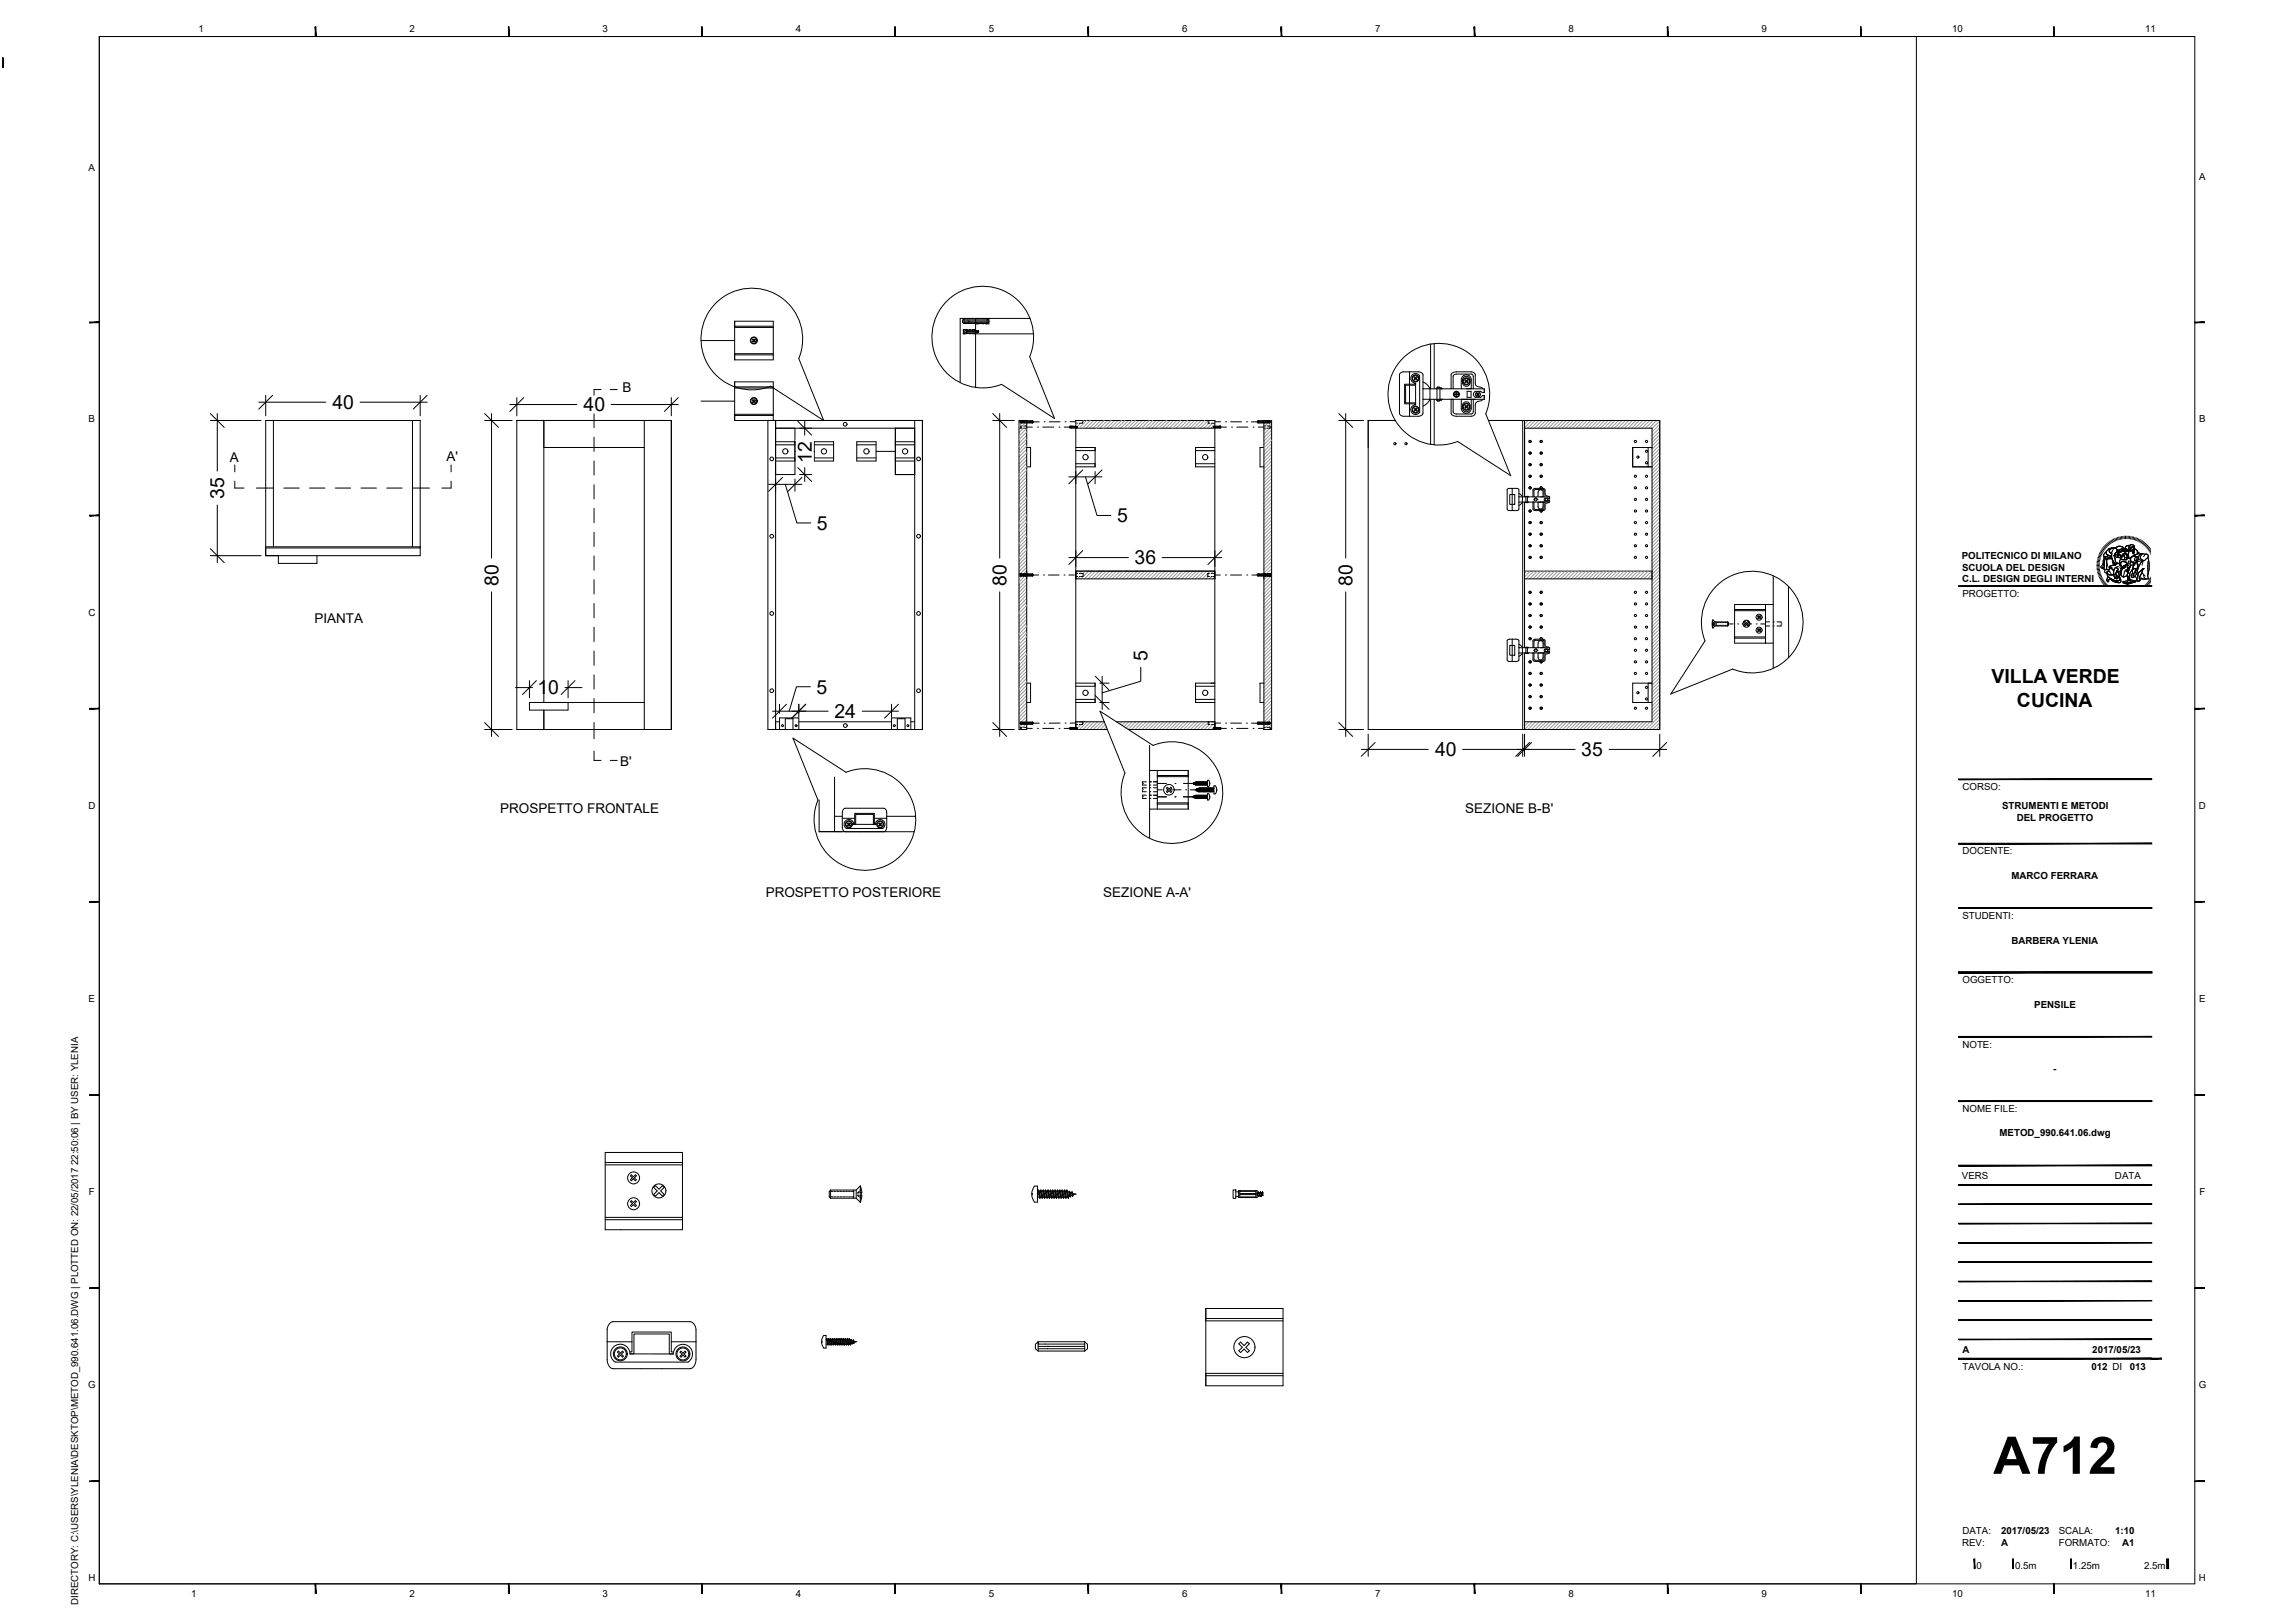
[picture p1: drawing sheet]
<svg xmlns="http://www.w3.org/2000/svg" width="594mm" height="420mm" viewBox="0 0 594 420" stroke-linecap="round" stroke-linejoin="round" font-family="sans-serif">
<defs><g id="words">
<text font-size="13.4" x="516" y="381.5">A712</text>
<g font-size="5">
<text x="86.1" y="105.9">40</text>
<text x="151.1" y="106.5">40</text>
<text x="210.1" y="119.8" transform="rotate(-90 210.1 119.8)">12</text>
<text x="58" y="129.2" transform="rotate(-90 58 129.2)">35</text>
<text x="211.5" y="137.1">5</text>
<text x="289.2" y="135.2">5</text>
<text x="293.7" y="146.1">36</text>
<text x="129" y="151.6" transform="rotate(-90 129 151.6)">80</text>
<text x="260.5" y="151.6" transform="rotate(-90 260.5 151.6)">80</text>
<text x="350.1" y="151.6" transform="rotate(-90 350.1 151.6)">80</text>
<text x="297.1" y="171.2" transform="rotate(-90 297.1 171.2)">5</text>
<text x="139.1" y="179.8">10</text>
<text x="211.4" y="179.5">5</text>
<text x="515.5" y="176.9">VILLA VERDE</text>
<text x="216" y="185.9">24</text>
<text x="522.1" y="182.9">CUCINA</text>
<text x="371.5" y="195.8">40</text>
<text x="409.3" y="195.8">35</text>
</g>
<g font-size="3.5">
<text x="161.2" y="101.6">B</text>
<text x="59.5" y="119.5">A</text>
<text x="115.6" y="119.4">A'</text>
<text x="81.4" y="161.3">PIANTA</text>
<text x="160.6" y="198.4">B'</text>
<text x="129.5" y="210.5">PROSPETTO FRONTALE</text>
<text x="379.3" y="210.5">SEZIONE B-B'</text>
<text x="198.2" y="232.1">PROSPETTO POSTERIORE</text>
<text x="285.6" y="232.1">SEZIONE A-A'</text>
</g>
<g font-size="2.5">
<text x="51.3" y="8.3">1</text>
<text x="106" y="8.3">2</text>
<text x="156" y="8.3">3</text>
<text x="206" y="8.3">4</text>
<text x="256" y="8.3">5</text>
<text x="306" y="8.3">6</text>
<text x="356" y="8.3">7</text>
<text x="406" y="8.3">8</text>
<text x="456" y="8.3">9</text>
<text x="505.3" y="8.3">10</text>
<text x="555.3" y="8.3">11</text>
<text x="23" y="44.4">A</text>
<text x="569.3" y="46.7">A</text>
<text x="23" y="109.4">B</text>
<text x="569.3" y="109.4">B</text>
<text x="507.8" y="144.7">POLITECNICO DI MILANO</text>
<text x="507.9" y="147.7">SCUOLA DEL DESIGN</text>
<text x="507.9" y="150.7">C.L. DESIGN DEGLI INTERNI</text>
<text x="508" y="154.5">PROGETTO:</text>
<text x="22.9" y="159.4">C</text>
<text x="569.2" y="159.4">C</text>
<text x="22.9" y="209.4">D</text>
<text x="508" y="204.5">CORSO:</text>
<text x="518.3" y="209.4">STRUMENTI E METODI</text>
<text x="569.2" y="209.4">D</text>
<text x="522" y="212.5">DEL PROGETTO</text>
<text x="508" y="221.2">DOCENTE:</text>
<text x="520.7" y="227.6">MARCO FERRARA</text>
<text x="508" y="237.9">STUDENTI:</text>
<text x="520.7" y="244.3">BARBERA YLENIA</text>
<text x="508" y="254.5">OGGETTO:</text>
<text x="23" y="259.4">E</text>
<text x="526.6" y="261">PENSILE</text>
<text x="569.3" y="259.4">E</text>
<text x="508" y="271.2">NOTE:</text>
<text x="531.5" y="277.6">-</text>
<text x="508" y="287.8">NOME FILE:</text>
<text x="517.6" y="294.1">METOD_990.641.06.dwg</text>
<text x="507.9" y="305.1">VERS</text>
<text x="547.5" y="305.1">DATA</text>
<text x="23" y="309.4">F</text>
<text x="569.4" y="309.4">F</text>
<text x="508" y="350.1">A</text>
<text x="541.6" y="350.1">2017/05/23</text>
<text x="22.8" y="359.4">G</text>
<text x="508" y="354.7">TAVOLA NO.:</text>
<text x="541.4" y="354.7">012 DI</text>
<text x="551.3" y="354.7">013</text>
<text x="569.1" y="359.4">G</text>
<text x="507.9" y="400.1">REV:</text>
<text x="508" y="397.2">DATA:</text>
<text x="518" y="400.1">A</text>
<text x="518" y="397.1">2017/05/23</text>
<text x="532.9" y="397.1">SCALA:</text>
<text x="532.9" y="400.1">FORMATO:</text>
<text x="547.5" y="397.1">1:10</text>
<text x="549.4" y="400.1">A1</text>
<text x="511.6" y="406.1">0</text>
<text x="521.6" y="406.1">0.5m</text>
<text x="536.6" y="406.1">1.25m</text>
<text x="555" y="406.1">2.5m</text>
<text x="22.9" y="409.4">H</text>
<text x="49.5" y="413.4">1</text>
<text x="106" y="413.4">2</text>
<text x="156" y="413.4">3</text>
<text x="206" y="413.4">4</text>
<text x="256" y="413.4">5</text>
<text x="306" y="413.4">6</text>
<text x="356" y="413.4">7</text>
<text x="406" y="413.4">8</text>
<text x="456" y="413.4">9</text>
<text x="505.3" y="413.4">10</text>
<text x="555.3" y="413.4">11</text>
<text x="569.2" y="409.4">H</text>
<text x="20.2" y="415.5" transform="rotate(-90 20.2 415.5)">DIRECTORY: C:\USERS\YLENIA\DESKTOP\METOD_990.641.06.DWG | PLOTTED ON: 22/05/2017 22:50:06 | BY USER: YLENIA</text>
</g>
</g></defs>
<!-- layer: ARREDI -->
<g fill="none" stroke="#000" stroke-width=".26">
<path d="M252.5 82.4v17.9M252.5 86.4h15M266.6 82.4h-18.1v16.7M370.3 89.1v11.6M371.2 88.9v11.8M68.8 108.9h40v35h-40zM70.8 108.9v32.7M106.8 108.9v32.7M133.8 108.9h40v80h-40zM140.8 108.9v73M140.8 115.8h26M166.8 108.9v80"/>
<path d="M198.8 108.9h40v80h-40zM200.8 110.9h36M200.8 108.9v80M236.8 108.9v80M263.8 108.9h2v80h-2zM278.5 110.9h36M327.2 108.9h2v80h-2zM361.2 108.9h-7v80h75.4v-80h-44.3M370.3 103.4v11.6M371.2 103.4v11.8M394.2 108.9v19.7M394.6 108.9v19.7"/>
<path d="M394.6 110.9h33v76h-33M394.2 130v37.7M394.6 130v37.7M398.7 132.2l.2 .4 .3-.4M398.7 126.4l.2-.4 .3 .4M68.8 141.6h40M68.8 141.9h40M72 143.9v2h10v-2M278.5 147.9h36M278.5 149.9h36M394.6 147.9h33M394.6 149.9h33"/>
<path d="M459 149v24M463 151.8v18.4M394.2 169v19.9M394.6 169v19.9M398.7 171.2l.2 .4 .3-.4M398.7 165.5l.2-.4 .3 .4M140.8 183.8v5.1M147.1 181.9v1.9h-10v-1.9h29.7M200.8 186.9h1M206.8 186.9h24M235.8 186.9h1M278.5 186.9h7.4"/>
<path d="M286.7 188.9h-8.2v-80h36v80h-22.4M289 186.9h25.5M297.6 193v24M212 207.1v8.2h24.7M216 211.3h2M216 201.2v14.1h2M229.5 211.3h7.5"/>
<circle cx="199.8" cy="118.8" r=".48"/>
<circle cx="218.8" cy="109.8" r=".48"/>
<circle cx="237.8" cy="118.8" r=".48"/>
<circle cx="361.1" cy="114.9" r=".28"/>
<circle cx="363.9" cy="114.9" r=".28"/>
<circle cx="396.1" cy="117.3" r=".28"/>
<circle cx="396.1" cy="114.3" r=".28"/>
<circle cx="398.9" cy="117.3" r=".28"/>
<circle cx="398.9" cy="114.3" r=".28"/>
<circle cx="423.3" cy="114.3" r=".28"/>
<circle cx="426.2" cy="114.3" r=".28"/>
<circle cx="199.8" cy="138.8" r=".48"/>
<circle cx="237.8" cy="138.8" r=".48"/>
<circle cx="396.1" cy="126.3" r=".28"/>
<circle cx="396.1" cy="120.3" r=".28"/>
<circle cx="396.1" cy="135.3" r=".28"/>
<circle cx="396.1" cy="132.3" r=".28"/>
<circle cx="396.1" cy="123.3" r=".28"/>
<circle cx="396.1" cy="138.3" r=".28"/>
<circle cx="398.9" cy="138.3" r=".28"/>
<circle cx="398.9" cy="135.3" r=".28"/>
<circle cx="398.9" cy="120.3" r=".28"/>
<circle cx="398.9" cy="123.3" r=".28"/>
<circle cx="423.3" cy="138.3" r=".28"/>
<circle cx="423.3" cy="123.3" r=".28"/>
<circle cx="423.3" cy="129.3" r=".28"/>
<circle cx="423.3" cy="135.3" r=".28"/>
<circle cx="423.3" cy="132.3" r=".28"/>
<circle cx="423.3" cy="126.3" r=".28"/>
<circle cx="426.2" cy="132.3" r=".28"/>
<circle cx="426.2" cy="126.3" r=".28"/>
<circle cx="426.2" cy="123.3" r=".28"/>
<circle cx="426.2" cy="129.3" r=".28"/>
<circle cx="426.2" cy="135.3" r=".28"/>
<circle cx="426.2" cy="138.3" r=".28"/>
<circle cx="199.8" cy="158.8" r=".48"/>
<circle cx="237.8" cy="158.8" r=".48"/>
<circle cx="396.1" cy="156.3" r=".28"/>
<circle cx="396.1" cy="153.3" r=".28"/>
<circle cx="396.1" cy="141.3" r=".28"/>
<circle cx="396.1" cy="144.3" r=".28"/>
<circle cx="396.1" cy="159.3" r=".28"/>
<circle cx="398.9" cy="141.3" r=".28"/>
<circle cx="398.9" cy="159.3" r=".28"/>
<circle cx="398.9" cy="153.3" r=".28"/>
<circle cx="398.9" cy="144.3" r=".28"/>
<circle cx="398.9" cy="156.3" r=".28"/>
<circle cx="423.3" cy="159.3" r=".28"/>
<circle cx="423.3" cy="156.3" r=".28"/>
<circle cx="423.3" cy="144.3" r=".28"/>
<circle cx="423.3" cy="141.3" r=".28"/>
<circle cx="423.3" cy="153.3" r=".28"/>
<circle cx="426.2" cy="159.3" r=".28"/>
<circle cx="426.2" cy="141.3" r=".28"/>
<circle cx="426.2" cy="144.3" r=".28"/>
<circle cx="426.2" cy="156.3" r=".28"/>
<circle cx="426.2" cy="153.3" r=".28"/>
<circle cx="199.8" cy="178.8" r=".48"/>
<circle cx="237.8" cy="178.8" r=".48"/>
<circle cx="396.1" cy="165.3" r=".28"/>
<circle cx="396.1" cy="174.3" r=".28"/>
<circle cx="396.1" cy="171.3" r=".28"/>
<circle cx="396.1" cy="162.3" r=".28"/>
<circle cx="396.1" cy="177.3" r=".28"/>
<circle cx="398.9" cy="174.3" r=".28"/>
<circle cx="398.9" cy="177.3" r=".28"/>
<circle cx="398.9" cy="162.3" r=".28"/>
<circle cx="423.3" cy="162.3" r=".28"/>
<circle cx="423.3" cy="165.3" r=".28"/>
<circle cx="423.3" cy="174.3" r=".28"/>
<circle cx="423.3" cy="168.3" r=".28"/>
<circle cx="423.3" cy="171.3" r=".28"/>
<circle cx="426.2" cy="168.3" r=".28"/>
<circle cx="426.2" cy="171.3" r=".28"/>
<circle cx="426.2" cy="165.3" r=".28"/>
<circle cx="426.2" cy="162.3" r=".28"/>
<circle cx="426.2" cy="174.3" r=".28"/>
<circle cx="218.8" cy="187.8" r=".48"/>
<circle cx="396.1" cy="180.3" r=".28"/>
<circle cx="396.1" cy="183.3" r=".28"/>
<circle cx="398.9" cy="180.3" r=".28"/>
<circle cx="398.9" cy="183.3" r=".28"/>
<circle cx="423.3" cy="183.3" r=".28"/>
<circle cx="426.2" cy="183.3" r=".28"/>
</g>
<!-- layer: VITI E CERNIERE -->
<g fill="none" stroke="#000" stroke-width=".26">
<path d="M181.5 88.2h8.7M190.2 83.2h10v10h-10zM190.2 98.9h10v10h-10zM190.2 91.6h10M190.2 84.8h10M190.2 84.5h10M190.2 91.9h10M194.9 87.8l.3 .2 .2-.2 .1 .1-.2 .3 .2 .2-.1 .1-.2-.2-.3 .2-.1-.1 .2-.2-.2-.3zM249.4 85.3h.4v1.1h-.4zM249.5 83.1h6.1M249.5 82.5h6.1M249.5 83.7h6.1"/>
<path d="M249.5 82.5l-.3 .4v.5l.3 .3M249.5 82.5v1.2M249.5 82.8h6.1M249.5 83.5h6.1M249.8 85.6h.3M249.8 86.2h.3M250.1 85.4h2.4v.9h-2.4zM250.3 85.4h.1M250.3 85.4v.9M250.3 86.2h2.1M250.3 85.5h2.1M250.3 85.9h2.1"/>
<path d="M250.3 85.8h2.1M250.7 83.1h.1M252.4 85.4v.9M252.5 86l.2-.4-.2 .5M252.5 85.7h.1M252.6 86h.2M252.7 85.6l-.2 .3M252.7 85.7h.2M252.9 86h.1M253 85.6l-.2 .6M253 85.7h.1M253.3 85.6l-.3 .6"/>
<path d="M253.3 85.7v.3h-.2M255.6 82.5l.3 .4v.5l-.3 .3M255.6 82.5v1.2M362.5 96.6l.8-.3h3.9l.7 .2 .4 .4v10.1l-.4 .6-.7 .2h-3.9l-.7-.3-.3-.3v-10.2zM363.9 99.7h2.5v-.5v5.6v-.5h-2.5zM364.9 96.3v11.5M366.2 99.2v.3h-2.6v5h2.6v.3M366.2 97.6l.3 .2 .2-.2 .1 .1-.2 .2 .2 .3-.1 .1-.2-.2-.3 .2-.1-.1 .2-.3-.2-.2zM366.4 99.2a1.24 1.24 0 0 1-1.1-1.9 1.24 1.24 0 0 1 2.2 0v9.4a1.25 1.25 0 0 1-2.2 0 1.25 1.25 0 0 1 1.1-1.9M368.4 98.9l1.2 .9 .6 .9v2.7l-.6 .8-1.2 .9M378.9 97.7a.99 .99 0 0 1 1-.2 .99 .99 0 0 1 .6 .8v.8a.99 .99 0 0 1-.9 .9 .99 .99 0 0 1-1-.9v-.8zM379.2 98.4l.1-.1 .3 .3 .2-.3 .2 .1-.3 .3 .3 .3-.2 .1-.2-.3-.3 .3-.1-.1 .3-.3z"/>
<path d="M181.5 103.8h8.7M190.2 100.2h10M190.2 107.3h10M190.2 100.4h10M190.2 107.6h10M194.8 103.6l.1-.1 .3 .2 .2-.2 .1 .1-.2 .2 .2 .3-.1 .1-.2-.2-.3 .2-.1-.1 .2-.3zM200.8 110.9h5v12h-5zM200.8 114.4h5M200.8 119.4h5M200.8 115.2h5M200.8 118.5h5M205.8 116.9h5"/>
<path d="M210.8 114.4h5v5h-5zM210.8 115.2h5M210.8 118.5h5M221.8 114.4h5v5h-5zM221.8 115.2h5M221.8 118.5h5M226.8 116.9h5M231.8 110.9h5v12h-5zM231.8 114.4h5M231.8 119.4h5M231.8 115.2h5M231.8 118.5h5"/>
<path d="M264.3 108.9l-.2 .2 .2 .4M264.3 108.9v.6M264.3 108.9h3M264.3 109.5h3M264.3 109.1h3M264.3 109.2h3M264.3 109.4h3M264.9 109.2h.1M265.8 115.8h1v5.1h-1M267.3 108.9l.2 .2-.2 .4M267.3 108.9v.6M276.9 110.3h.2v.5h-.2z"/>
<path d="M277.1 110.4h.2M277.1 110.7h.2M277.3 110.3h1.2v.5h-1.2zM277.4 110.3h.1M277.4 110.4h1M277.4 110.7h1M277.4 110.6h1M277.4 110.5h1M277.4 110.3v.5M278.4 110.3v.5M278.5 110.7v-.3v.3M278.5 115.8h5v5.1h-5"/>
<path d="M278.5 116.7h5M278.5 110.5h.4v.2h-.4M278.5 110.4v.2M278.7 110.4l-.1 .3M278.8 110.4l-.1 .3M309.5 116.7h5M314.1 110.4l.1 .3M314.2 110.4l.2 .3M314.4 110.4l.1 .2M314.5 110.5h-.4v.2h.4l-.1-.3 .1 .3M314.5 115.8h-5v5.1h5M314.5 110.3h1.2v.5h-1.2z"/>
<path d="M314.6 110.4h1M314.6 110.7h1M314.6 110.3v.5M314.6 110.6h1M314.6 110.5h1M315.6 110.3h.1M315.6 110.3v.5M315.7 110.4h.1M315.7 110.7h.1M315.8 110.3h.2v.5h-.2zM325.7 108.9l-.2 .2 .2 .4M325.7 108.9v.6"/>
<path d="M325.7 108.9h3M325.7 109.5h3M325.7 109.1h3M325.7 109.2h3M325.7 109.4h3M327.2 115.8h-1v5.1h1M328.1 109.2h.1M328.7 108.9v.6M328.7 108.9l.1 .2-.1 .4M366.1 105.8l.1-.1 .3 .2 .2-.2 .1 .1-.2 .2 .2 .3-.1 .1-.2-.2-.3 .2-.1-.1 .2-.3zM368.3 100.7h15.9v.9h-.5M372 103.6l.1 .2h.5l.1-.2"/>
<path d="M372 100.4v3.2M372 100.4h1.1v.3M372 100.4l.1-.2h.5l.1 .2M372.7 100.7v2.7M373.1 103.4v.2h-1.1M375.6 103.4v3.7l.5 .5 .9 .2h3.9l.6-.3 .4-.4 .1-2.8 .5-.3 1.1-.3 .1-.3M375.6 100.7v-3.8l.5-.5 .9-.1h3.9l.6 .2 .4 .5 .1 2.7 .5 .4 1.1 .2 .1 .4M376.1 100.7v-3.3l.3-.4 .6-.2 4.1 .2 .3 .4v3.3M376.1 103.4v3.3l.3 .3 .6 .2 4.1-.1 .3-.5v-3.2M376.2 102.2h.1M376.2 102h.1M376.4 102.2h.5v.5"/>
<path d="M376.9 101.4v.6h-.5M376.9 101.3h.1M377.1 101.3h.1M377.1 101.4v.6h.5M377.6 102.2h-.5v.5M377.8 102h.1M378.3 100.7v-2.4a1.3 1.3 0 0 1 1.3-1.3 1.3 1.3 0 0 1 1.3 1.3l-.1 2.4M378.3 103.4v2.3a1.3 1.3 0 0 0 1.3 1.3 1.3 1.3 0 0 0 1.3-1.3l-.1-2.3M378.9 104.3a.99 .99 0 0 1 1-.2 .99 .99 0 0 1 .6 .8v.8a.99 .99 0 0 1-.9 .9 .99 .99 0 0 1-1-.9v-.8zM379.2 105l.1-.1 .3 .3 .2-.3 .2 .1-.3 .3 .3 .2-.2 .2-.2-.3-.3 .3-.1-.2 .3-.2zM379.8 101.3h1v1.6h-1zM382.3 101.9l.3 .1 .2-.2-.1 .3 .2 .2-.1 .1-.2-.2-.2 .2-.1-.1 .2-.2z"/>
<path d="M383.7 101.6l-.5-.3h-1.2a.82 .82 0 0 0-.6 .8 .82 .82 0 0 0 .6 .8h1.2l.5-.5h.5v1h-15.9M426.6 115.8v5.1M427.6 115.8h-5v5.1h5M278.5 120.1h5M309.5 120.1h5M390.2 126.6l.4-.2h2.1l.5 .3v5.1l-.3 .3-2.2 .1-.5-.3zM390.8 128h1.3v2.6h-1.3zM391.4 126.4v5.8M393.2 128.6h7.9v.5l-1.1-.1-.3 .3 .3 .4h.6l.5-.2v.5h-7.9M393.2 127.7l.9 .9M394.1 128.6v1.4l-.9 .9M395.4 128.6v1.4"/>
<path d="M395.6 128.6l-.6-.1v1.6h.6v-.1M396.8 128.6v-1.8l.5-.3h2.4l.2 .2 .1 1.2a.95 .95 0 0 0 .9 .7M396.8 130v1.8l.5 .4 2.4-.1 .2-.2 .1-1.1a.92 .92 0 0 1 .9-.7v-.1M397.1 130v1.7l.3 .2h2.1l.2-.3v-1.6M397.1 128.6v-1.6l.4-.3 2.1 .1 .1 1.8M397.1 129.4h.1M397.1 129.3h.1M397.5 129h.1M397.9 129.3h.1M398.1 130v1.1a.65 .65 0 0 0 .7 .7 .65 .65 0 0 0 .6-.7v-1.1M398.1 127.5a.65 .65 0 0 1 .7-.7 .65 .65 0 0 1 .6 .7M398.1 127.5v1.1"/>
<path d="M399.4 127.5v1.1M264.3 148.6h3M264.3 149.1h3M264.3 148.6l-.2 .1 .2 .4M264.3 148.6v.5M264.3 148.7h3M264.3 148.8h3M264.3 149h3M264.9 148.8h.1M267.3 148.6l.2 .1-.2 .4M267.3 148.6v.5M325.7 148.6h3"/>
<path d="M325.7 149.1h3M325.7 148.7h3M325.7 148.8h3M325.7 149h3M325.7 148.6l-.2 .1 .2 .4M325.7 148.6v.5M328.1 148.8h.1M328.7 148.6l.2 .1-.2 .4M328.7 148.6v.5M449 158.1h8M449 157.8h8M455 159.5l.1-.1 .3 .2 .2-.2 .2 .1-.3 .3 .3 .2-.2 .2-.2-.3-.3 .3-.1-.2 .2-.2z"/>
<path d="M457 156.5v10M459 156.5h-10v10h10M265.8 176.9h1v5h-1M278.5 176.9h5v5h-5M278.5 177.7h5M309.5 177.7h5M314.5 176.9h-5v5h5M327.2 176.9h-1v5h1M390.2 165.6l.5-.1h1.9l.6 .3v5l-.3 .4h-2.2l-.5-.3zM390.8 167.1h1.3v2.5h-1.3zM391.4 165.5v5.7M393.2 167.7h7.9v.5l-1.1-.2-.3 .4 .3 .4h.6l.5-.3v.5h-7.9"/>
<path d="M393.2 166.8l.9 .9v1.3l-.9 .9M395.4 167.7v1.3M395.6 167.7l-.6-.2v1.7l.6-.2M396.8 169v1.8l.5 .4h2.4l.2-.3 .1-1.1a.93 .93 0 0 1 .9-.7v-.1M396.8 167.7v-1.8l.5-.4h2.4l.2 .3 .1 1.1a.95 .95 0 0 0 .9 .7v.1M397.1 169v1.7l.3 .2h2.1l.2-.3v-1.6M397.1 167.7v-1.6l.3-.3 2.2 .1 .1 1.8M397.1 168.4h.1M397.1 168.3h.1M397.5 168h.1M397.9 168.3h.1M398.1 169v1.2a.65 .65 0 0 0 .7 .6 .65 .65 0 0 0 .6-.6v-1.2"/>
<path d="M398.1 167.7v-1.2a.65 .65 0 0 1 .7-.6 .65 .65 0 0 1 .6 .6v1.2M426.6 176.9v5M427.6 176.9h-5v5h5M443.2 161.7h.5M443.2 161.3h.5M443.2 160.9l.5 .4M443.4 160.5v2.1M443.4 160.5l.5 .5M443.4 160.5l-.2 .8 .2 1.3M443.7 161.3v.4M443.7 161.7l-.5 .4M443.9 162.1h3.3"/>
<path d="M443.9 161h3.3M443.9 161v1.1M443.9 162.1l-.5 .5M444.2 161.2h.7M444.2 161.9h.7M444.2 161v1.1M445.1 161.2h.5M445.1 161.9h.5M445.9 161.2h.5M445.9 161.9h.5M446.6 161.2h.6M446.6 161.9h.6"/>
<path d="M447.2 161v1.1M447.2 161l.2 .2v.7l-.2 .2M449 164.9h8M449 165.2h8M451.6 160.8l.5 .4 .4-.4 .2 .2-.4 .5 .4 .4-.2 .3-.4-.5-.5 .5-.2-.3 .4-.4-.4-.5zM455 162.9l.1-.2 .3 .3 .2-.3 .2 .2-.3 .2 .3 .3-.2 .1-.2-.3-.3 .3-.1-.1 .2-.3zM201.8 185.9h5v3h-5zM203.3 188.9v-2.8h2v2.8M230.8 185.9h5v3h-5zM232.3 188.9v-2.8h2v2.8M264.3 186.9l-.2 .2 .2 .4M264.3 186.9v.6"/>
<path d="M264.3 186.9h3M264.3 187.5h3M264.3 187.1h3M264.3 187.2h3M264.3 187.4h3M264.9 187.2h.1M267.3 186.9l.2 .2-.2 .4M267.3 186.9v.6M276.9 188.3h.2v.5h-.2zM277.1 188.4h.2M277.1 188.7h.2M277.3 188.4h1.2v.4h-1.2z"/>
<path d="M277.4 188.4h.1M277.4 188.5h1M277.4 188.6h1M277.4 188.4v.4M278.4 188.4v.4M278.5 188.7v-.3v.3M278.5 181.1h5M278.5 188.5h.4v.2h-.4M278.5 188.4v.2M278.7 188.4l-.1 .3M278.8 188.4l-.1 .3M297.6 199.5h10v10h-10"/>
<path d="M299.6 199.5v10M309.5 181.1h5M314.1 188.4l.1 .3M314.2 188.4l.2 .3M314.4 188.4l.1 .2M314.5 188.5h-.4v.2h.4l-.1-.3 .1 .3M314.5 188.4h1.2v.4h-1.2zM314.5 188.5h1.1M314.5 188.4v.4M314.5 188.6h1.1M315.6 188.4h.1M315.6 188.4v.4"/>
<path d="M315.7 188.4h.1M315.7 188.7h.1M315.8 188.3h.2v.5h-.2zM325.7 186.9l-.2 .2 .2 .4M325.7 186.9v.6M325.7 186.9h3M325.7 187.5h3M325.7 187.1h3M325.7 187.2h3M325.7 187.4h3M328.1 187.2h.1M328.7 186.9v.6"/>
<path d="M328.7 186.9l.1 .2-.1 .4M218 211.8h3.3M218.4 209.5l.4-.3 10.2 .1 .4 .5 .1 .5v3.9l-.2 .7-.5 .4h-10.2l-.4-.4-.2-.7v-3.9zM219.5 213l.3 .3 .2-.3 .1 .2-.2 .2 .2 .3-.1 .1-.2-.2-.3 .2-.1-.1 .2-.3-.2-.2zM221 213.4h.5v-2.6h4.6v2.6h.5M221 213.2h.3v-2.6h5v2.6h.3M221 213.4h5.6M221 213.4a1.26 1.26 0 0 0-1.9-1.1 1.26 1.26 0 0 0 0 2.2h9.4a1.24 1.24 0 0 0-.1-2.2 1.24 1.24 0 0 0-1.8 1.1M226.3 211.8h3.2M227.6 213.1l.3 .2 .2-.2 .1 .1-.2 .2 .2 .3-.1 .1-.2-.2-.3 .2-.1-.1 .2-.3-.2-.2zM299.6 207.8h8M299.6 201.1h8"/>
<path d="M299.6 200.8h8M299.6 208.2h8M301.9 204l.3-.2 .4 .5 .5-.5 .2 .2-.5 .5 .5 .4-.2 .3-.5-.5-.4 .5-.3-.3 .5-.4zM156.7 298.3h20v20.1h-20zM156.7 301.6h20M156.7 315.2h20M156.7 315.8h20M156.7 301h20M163.2 311.1l.2-.3 .6 .5 .5-.5 .2 .3-.5 .5 .5 .5-.2 .3-.5-.6-.6 .6-.2-.3 .5-.5zM163.4 304.1l.6 .6 .5-.6 .2 .3-.5 .5 .5 .5-.2 .3-.5-.5-.6 .5-.2-.3 .5-.5-.5-.5zM169.2 307.4l.5-.4 .9 .9 .9-.9 .4 .4-.9 .9 .9 .9-.4 .5-.9-.9-.9 .9-.5-.5 .9-.9zM215 309.8h.6"/>
<path d="M215 308.4h.6M215 310.2h6.6M215 308.1h6.6M215 308.1v2.1M215 308.1l-.3 .3v1.4l.3 .4M215.9 309.8h.5M215.9 308.4h.5M216.6 309.8h.5M216.6 308.4h.5M217.4 309.8h.5M217.4 308.4h.5M218.1 309.8h.5"/>
<path d="M218.1 308.4h.5M218.9 309.8h.5M218.9 308.4h.5M219.6 309.8h.5M219.6 308.4h.5M220.4 309.8h.6M220.4 308.4h.6M221 308.1v2.1M221.6 308.1v2.1M221.6 310.2l1.1 1M222.1 308.7v.3M222.1 309.3v.3"/>
<path d="M222.1 309.6h.3M222.1 309.6l.3 .3M222.1 308.7h.3M222.4 308.4l-.3 .3M222.6 310l.4 .3M222.7 309.6h.4l-.4 1.6M222.7 307l.4 1.7h-.4M222.7 307v4.2M222.7 307l-1.1 1.1M223 308.7v.9M223 308l-.4 .3M319.2 308h.7v2.2h-.7z"/>
<path d="M319.9 308.5h.7M319.9 309.7h.7M320.6 308.2h4.8v1.8h-4.8zM320.9 308.2h.1M320.9 308.2v1.8M320.9 309.9h4.2M320.9 308.4h4.2M320.9 309.3h4.2M320.9 309h4.2M325.1 308.2v1.8M325.4 309.4l.3-.9-.3 1.1M325.4 308.8h.1"/>
<path d="M325.5 309.5h.3M325.7 308.5l-.3 .6M325.7 308.8h.3M326.1 309.5h.3M326.3 308.5l-.3 .3-.2 .9 .5-1.2-.2 1-.3 .2M326.3 308.8h.3M326.8 308.5l-.2 .3-.2 .9 .4-1.2-.2 1-.2 .2M326.8 308.8l.1 .7h-.3M312.1 338.7h20v20h-20zM157.2 347.4h6.4M157.8 342.6l.9-.4h19.9a2.1 2.1 0 0 1 1.6 2.1v7.7a2.22 2.22 0 0 1-1.6 2.3h-19.9a2.22 2.22 0 0 1-1.5-2.3v-7.9l.2-.9zM159.8 350l.3-.2 .5 .5 .5-.5 .3 .2-.5 .5 .5 .6-.3 .2-.5-.5-.5 .5-.3-.2 .5-.6z"/>
<path d="M163.1 350.5a2.51 2.51 0 0 0-3.7-2.2 2.51 2.51 0 0 0-.2 4.3h18.9a2.49 2.49 0 0 0-.1-4.3 2.49 2.49 0 0 0-3.7 2.2M163.1 350.5h1v-5.2h9.1v5.2h1.1M163.1 350h.5v-5.2h10.2v5.2h.5M163.1 350.5h11.2M173.8 347.4h6.4M176.3 349.8l.5 .5 .5-.5 .3 .2-.5 .6 .5 .5-.3 .2-.5-.5-.5 .5-.3-.2 .6-.5-.6-.6zM268.7 347.3h12.1M268.7 349.8h12.1M268.7 347.3l-.7 .7v1.2l.7 .6M268.7 347.3v2.5M268.7 348h12.1M268.7 348.6h12.1"/>
<path d="M268.7 349.2h12.1M271.1 348.6h.1M280.8 347.3l.7 .7v1.2l-.7 .6M280.8 347.3v2.5M312.1 355.5h20M312.1 341.9h20M312.1 341.3h20M312.1 356.1h20M321.1 347.4l.9 .9 .9-.9 .5 .5-.9 .9 .9 .9-.5 .4-.9-.9-.9 .9-.4-.4 .9-.9-.9-.9z"/>
<circle cx="195.1" cy="88.1" r=".9"/>
<circle cx="195.1" cy="88.1" r=".78"/>
<circle cx="366.4" cy="97.9" r=".9"/>
<circle cx="366.4" cy="97.9" r=".78"/>
<circle cx="379.6" cy="98.7" r=".9"/>
<circle cx="379.6" cy="98.7" r=".78"/>
<circle cx="195.1" cy="103.8" r=".9"/>
<circle cx="195.1" cy="103.8" r=".78"/>
<circle cx="203.3" cy="116.8" r=".68"/>
<circle cx="213.3" cy="116.8" r=".68"/>
<circle cx="224.3" cy="116.8" r=".68"/>
<circle cx="234.3" cy="116.8" r=".68"/>
<circle cx="281" cy="118.4" r=".68"/>
<circle cx="312" cy="118.4" r=".68"/>
<circle cx="366.4" cy="106.1" r=".9"/>
<circle cx="366.4" cy="106.1" r=".78"/>
<circle cx="377" cy="102.1" r=".78"/>
<circle cx="377" cy="102.1" r=".65"/>
<circle cx="379.6" cy="105.3" r=".9"/>
<circle cx="379.6" cy="105.3" r=".78"/>
<circle cx="382.6" cy="102.1" r=".65"/>
<circle cx="424" cy="118.3" r=".28"/>
<circle cx="426.2" cy="119.8" r=".28"/>
<circle cx="426.2" cy="116.8" r=".28"/>
<circle cx="397.5" cy="129.3" r=".39"/>
<circle cx="400.3" cy="129.3" r=".32"/>
<circle cx="455.3" cy="159.8" r=".78"/>
<circle cx="281" cy="179.4" r=".68"/>
<circle cx="312" cy="179.4" r=".68"/>
<circle cx="397.5" cy="168.4" r=".39"/>
<circle cx="400.3" cy="168.4" r=".32"/>
<circle cx="424" cy="179.3" r=".28"/>
<circle cx="426.2" cy="177.9" r=".28"/>
<circle cx="452.1" cy="161.5" r=".9"/>
<circle cx="455.3" cy="163.1" r=".78"/>
<circle cx="202.6" cy="187.9" r=".25"/>
<circle cx="206.1" cy="187.9" r=".25"/>
<circle cx="231.5" cy="187.9" r=".25"/>
<circle cx="235" cy="187.9" r=".25"/>
<circle cx="426.2" cy="180.9" r=".28"/>
<circle cx="219.7" cy="213.4" r=".9"/>
<circle cx="219.7" cy="213.4" r=".78"/>
<circle cx="227.8" cy="213.4" r=".9"/>
<circle cx="227.8" cy="213.4" r=".78"/>
<circle cx="302.6" cy="204.4" r="1.37"/>
<circle cx="164" cy="311.6" r="1.55"/>
<circle cx="164" cy="304.9" r="1.55"/>
<circle cx="170.6" cy="308.3" r="1.82"/>
<circle cx="160.6" cy="350.5" r="1.8"/>
<circle cx="160.6" cy="350.5" r="1.55"/>
<circle cx="176.8" cy="350.5" r="1.8"/>
<circle cx="176.8" cy="350.5" r="1.55"/>
<circle cx="322.1" cy="348.7" r="2.74"/>
</g>
<!-- layer: CAMPITURE -->
<g fill="none" stroke="#999" stroke-width=".26">
<path d="M253.4 82.4l-.1 .1M254.3 82.4l-.1 .1M255.2 82.4l-.1 .1M256 82.4v.1M264.2 110.7l-.4 .4M264.3 108.9l-.5 .4M264.5 109.5l-.7 .7M265 110.8l-1.2 1.2M265.4 109.5l-.8 .8M265.8 110l-.3 .3M265.8 114.5l-2 2M265.8 116.3l-2 2"/>
<path d="M265.8 112.7l-2 2M265.8 118.1l-2 2M265.8 119l-2 2M265.8 119.9l-2 2M265.8 111.8l-2 2M265.8 115.4l-2 2M265.8 110.9l-2 2M265.8 113.6l-2 2M265.8 117.2l-2 2M278.6 110.7l-.1 .1M278.8 109.6l-.3 .3M279.7 109.6l-.9 .8"/>
<path d="M280.4 108.9l-.2 .2M281.3 108.9l-2 2M282.2 108.9l-2 2M283.1 108.9l-2 2M284 108.9l-2 2M284.9 108.9l-2 2M285.8 108.9l-2 2M286.7 108.9l-2 2M287.6 108.9l-2 2M288.5 108.9l-2 2M289.4 108.9l-2 2M290.3 108.9l-2 2"/>
<path d="M291.2 108.9l-2 2M292.1 108.9l-2 2M293 108.9l-2 2M293.9 108.9l-2 2M294.8 108.9l-2 2M295.7 108.9l-2 2M296.6 108.9l-2 2M297.5 108.9l-2 2M298.4 108.9l-2 2M299.3 108.9l-2 2M300.2 108.9l-2 2M301.1 108.9l-2 2"/>
<path d="M302 108.9l-2 2M302.9 108.9l-2 2M303.8 108.9l-2 2M304.7 108.9l-2 2M305.6 108.9l-2 2M306.5 108.9l-2 2M307.4 108.9l-2 2M308.3 108.9l-2 2M309.2 108.9l-2 2M310 108.9l-2 2M310.9 108.9l-2 2M311.8 108.9l-2 2"/>
<path d="M312.7 108.9l-2 2M312.9 109.6l-1.3 1.3M313.8 109.6l-1.3 1.3M314.5 109.8l-1.1 1.1M314.5 110.7l-.2 .2M327.3 109.5l-.1 .2M327.8 110.8l-.6 .7M328.2 109.5l-.7 .8M328.7 110.8l-1.5 1.6M328.9 108.9l-.1 .1M329.2 109.5l-.8 .8M329.2 110.4l-.4 .4"/>
<path d="M329.2 111.3l-2 2M329.2 112.2l-2 2M329.2 113.1l-2 2M329.2 115.8l-2 2M329.2 114.9l-2 2M329.2 116.7l-2 2M329.2 117.6l-2 2M329.2 118.5l-2 2M329.2 119.4l-2 2M329.2 114l-2 2M394.7 108.9h-.1M395.6 108.9l-1 .9"/>
<path d="M396.5 108.9l-1.9 1.8M397.4 108.9l-2 2M398.3 108.9l-2 2M399.2 108.9l-2 2M400.1 108.9l-2 2M401 108.9l-2 2M401.9 108.9l-2 2M402.8 108.9l-2 2M403.7 108.9l-2 2M404.6 108.9l-2 2M405.5 108.9l-2 2M406.4 108.9l-2 2"/>
<path d="M407.3 108.9l-2 2M408.2 108.9l-2 2M409.1 108.9l-2 2M410 108.9l-2 2M410.9 108.9l-2 2M411.8 108.9l-2 2M412.7 108.9l-2 2M413.6 108.9l-2 2M414.5 108.9l-2 2M415.4 108.9l-2 2M416.3 108.9l-2 2M417.2 108.9l-2 2"/>
<path d="M418.1 108.9l-2 2M419 108.9l-2 2M419.9 108.9l-2 2M420.8 108.9l-2 2M421.7 108.9l-2 2M422.6 108.9l-2 2M423.5 108.9l-2 2M424.4 108.9l-2 2M425.2 108.9l-1.9 2M426.1 108.9l-2 2M427 108.9l-2 2M427.9 108.9l-2 2"/>
<path d="M428.8 108.9l-2 2M429.6 109l-2 2M429.6 109.9l-2 2M429.6 110.8l-2 2M429.6 111.7l-2 2M429.6 112.5l-2 2M429.6 113.4l-2 2M429.6 114.3l-2 2M429.6 115.2l-2 2M429.6 116.1l-2 2M429.6 117l-2 2M429.6 117.9l-2 2"/>
<path d="M429.6 118.8l-2 2M429.6 119.7l-2 2M265.8 126.2l-2 2M265.8 127.1l-2 2M265.8 131.6l-2 2M265.8 129.8l-2 2M265.8 132.5l-2 2M265.8 135.2l-2 2M265.8 137.9l-2 2M265.8 139.7l-2 2M265.8 124.4l-2 2M265.8 122.6l-2 2"/>
<path d="M265.8 125.3l-2 2M265.8 128l-2 2M265.8 123.5l-2 2M265.8 137l-2 2M265.8 130.7l-2 2M265.8 134.3l-2 2M265.8 136.1l-2 2M265.8 133.4l-2 2M265.8 120.8l-2 2M265.8 121.7l-2 2M265.8 138.8l-2 2M265.8 128.9l-2 2"/>
<path d="M329.2 120.3l-2 2M329.2 121.2l-2 2M329.2 122.1l-2 2M329.2 123l-2 2M329.2 123.9l-2 2M329.2 124.8l-2 2M329.2 125.7l-2 2M329.2 126.6l-2 2M329.2 127.5l-2 2M329.2 128.3l-2 2M329.2 129.2l-2 2M329.2 130.1l-2 2"/>
<path d="M329.2 131l-2 2M329.2 131.9l-2 2M329.2 132.8l-2 2M329.2 133.7l-2 2M329.2 134.6l-2 2M329.2 135.5l-2 2M329.2 136.4l-2 2M329.2 137.3l-2 2M329.2 138.2l-2 2M329.2 139.1l-2 2M429.6 120.6l-2 2M429.6 121.5l-2 2"/>
<path d="M429.6 122.4l-2 2M429.6 123.3l-2 2M429.6 124.2l-2 2M429.6 125.1l-2 2M429.6 126l-2 2M429.6 126.9l-2 2M429.6 127.8l-2 2M429.6 128.7l-2 2M429.6 129.6l-2 2M429.6 130.5l-2 2M429.6 131.4l-2 2M429.6 132.3l-2 2"/>
<path d="M429.6 133.2l-2 2M429.6 134.1l-2 2M429.6 135l-2 2M429.6 135.9l-2 2M429.6 136.8l-2 2M429.6 137.7l-2 2M429.6 138.6l-2 2M429.6 139.5l-2 2M264 148.6l-.2 .2M264.3 149.2l-.5 .5M265.2 149.2l-1.4 1.4M265.8 145.9l-2 2"/>
<path d="M265.8 144.1l-2 2M265.8 152.2l-2 2M265.8 142.3l-2 2M265.8 146.8l-1.7 1.7M265.8 147.7l-.8 .8M265.8 151.3l-2 2M265.8 149.5l-2 2M265.8 154l-2 2M265.8 155.8l-2 2M265.8 156.7l-2 2M265.8 157.6l-2 2M265.8 143.2l-2 2"/>
<path d="M265.8 140.6l-2 2M265.8 141.4l-2 2.1M265.8 145l-2 2M265.8 150.4l-2 2M265.8 153.1l-2 2M265.8 154.9l-2 2M265.8 158.5l-2 2M265.8 159.4l-2 2M278.6 149.2l-.1 .2M279.1 147.9l-.6 .6M279.5 149.2l-.6 .7M280 147.9l-.6 .6"/>
<path d="M280.9 147.9l-.6 .6M281.8 147.9l-2 2M282.7 147.9l-2 2M283.6 147.9l-2 2M284.5 147.9l-2 2M285.4 147.9l-2 2M286.3 147.9l-2 2M287.2 147.9l-2 2M288.1 147.9l-2 2M289 147.9l-2 2M289.9 147.9l-2 2M290.8 147.9l-2 2"/>
<path d="M291.7 147.9l-2 2M292.6 147.9l-2 2M293.5 147.9l-2 2M294.4 147.9l-2 2M295.3 147.9l-2 2M296.2 147.9l-2 2M297.1 147.9l-2 2M298 147.9l-2 2M298.9 147.9l-2 2M299.8 147.9l-2 2M300.7 147.9l-2 2M301.6 147.9l-2 2"/>
<path d="M302.5 147.9l-2 2M303.4 147.9l-2 2M304.3 147.9l-2 2M305.2 147.9l-2 2M306.1 147.9l-2 2M307 147.9l-2 2M307.9 147.9l-2 2M308.8 147.9l-2 2M309.7 147.9l-2 2M310.6 147.9l-2 2M311.5 147.9l-2 2M312.4 147.9l-2 2"/>
<path d="M312.6 148.5l-1.3 1.4M312.8 149.2l-.6 .7M313.3 147.9l-.7 .6M313.7 149.2l-.6 .7M314.2 147.9l-.7 .6M314.5 148.4l-.1 .1M314.5 149.3l-.5 .6M328 149.2l-.8 .9M329.2 140l-2 2M329.2 140.9l-2 2M329.2 141.8l-2 2M329.2 142.7l-2 2"/>
<path d="M329.2 143.6l-2 2M329.2 144.5l-2 2M329.2 145.4l-2 2M329.2 146.3l-2 2M329.2 147.2l-1.3 1.3M329.2 148.1l-.4 .4M329.2 149l-2 2M329.2 149.9l-2 2M329.2 150.8l-2 2M329.2 151.7l-2 2M329.2 152.6l-2 2M329.2 153.5l-2 2"/>
<path d="M329.2 154.4l-2 2M329.2 155.3l-2 2M329.2 156.2l-2 2M329.2 157.1l-2 2M329.2 158l-2 2M329.2 158.9l-2 2M329.2 159.8l-2 2M395.2 147.9l-.6 .6M396.1 147.9l-1.5 1.4M397 147.9l-2 2M397.9 147.9l-2 2M398.8 147.9l-2 2"/>
<path d="M399.7 147.9l-2 2M400.6 147.9l-2 2M401.5 147.9l-2 2M402.4 147.9l-2 2M403.3 147.9l-2 2M404.2 147.9l-2 2M405.1 147.9l-2 2M406 147.9l-2 2M406.9 147.9l-2 2M407.8 147.9l-2 2M408.7 147.9l-2 2M409.6 147.9l-2 2"/>
<path d="M410.5 147.9l-2 2M411.4 147.9l-2 2M412.3 147.9l-2 2M413.2 147.9l-2 2M414.1 147.9l-2 2M415 147.9l-2 2M415.9 147.9l-2 2M416.8 147.9l-2 2M417.7 147.9l-2 2M418.6 147.9l-2 2M419.5 147.9l-2 2M420.4 147.9l-2 2"/>
<path d="M421.3 147.9l-2 2M422.2 147.9l-2 2M423.1 147.9l-2 2M424 147.9l-2 2M424.9 147.9l-2 2M425.8 147.9l-2 2M426.7 147.9l-2 2M427.6 147.9l-2 2M429.6 146.7l-3.1 3.2M429.6 147.6l-2.2 2.3M429.6 140.4l-2 2M429.6 141.3l-2 2"/>
<path d="M429.6 142.2l-2 2M429.6 143.1l-2 2M429.6 144l-2 2M429.6 144.9l-2 2M429.6 145.8l-2 2M429.6 148.5l-2 2M429.6 149.4l-2 2M429.6 150.3l-2 2M429.6 151.2l-2 2M429.6 152.1l-2 2M429.6 153l-2 2M429.6 153.9l-2 2"/>
<path d="M429.6 154.8l-2 2M429.6 155.7l-2 2M429.6 156.6l-2 2M429.6 157.5l-2 2M429.6 158.4l-2 2M429.6 159.3l-2 2M265.8 161.2l-2 2M265.8 160.3l-2 2M265.8 162.1l-2 2M265.8 163l-2 2M265.8 163.9l-2 2M265.8 165.7l-2 2"/>
<path d="M265.8 167.5l-2 2M265.8 166.6l-2 2M265.8 168.4l-2 2M265.8 169.3l-2 2M265.8 171.1l-2 2M265.8 172l-2 2M265.8 170.2l-2 2M265.8 172.9l-2 2M265.8 174.7l-2 2M265.8 173.8l-2 2M265.8 175.6l-2 2M265.8 177.4l-2 2"/>
<path d="M265.8 176.5l-2 2M265.8 179.2l-2 2M265.8 178.3l-2 2M265.8 164.8l-2 2M329.2 160.7l-2 2M329.2 161.6l-2 2M329.2 162.5l-2 2M329.2 163.4l-2 2M329.2 164.3l-2 2M329.2 165.2l-2 2M329.2 166.1l-2 2M329.2 167l-2 2"/>
<path d="M329.2 167.9l-2 2M329.2 168.8l-2 2M329.2 169.7l-2 2M329.2 170.6l-2 2M329.2 171.5l-2 2M329.2 172.4l-2 2M329.2 173.3l-2 2M329.2 174.2l-2 2M329.2 175.1l-2 2M329.2 176l-2 2M329.2 176.9l-2 2M329.2 177.8l-2 2"/>
<path d="M329.2 178.6l-2 2M329.2 179.5l-2 2M429.6 160.2l-2 2M429.6 161.1l-2 2M429.6 161.9l-2 2M429.6 162.8l-2 2M429.6 163.7l-2 2M429.6 164.6l-2 2M429.6 165.5l-2 2M429.6 166.4l-2 2M429.6 167.3l-2 2M429.6 168.2l-2 2"/>
<path d="M429.6 169.1l-2 2M429.6 170l-2 2M429.6 170.9l-2 2M429.6 171.8l-2 2M429.6 172.7l-2 2M429.6 173.6l-2 2M429.6 174.5l-2 2M429.6 175.4l-2 2M429.6 176.3l-2 2M429.6 177.2l-2 2M429.6 178.1l-2 2M429.6 179l-2 2"/>
<path d="M429.6 179.9l-2 2M264.1 187.1l-.3 .4M264.6 187.5l-.8 .9M265.5 187.5l-.8 .8M265.8 180.1l-2 2M265.8 181.9l-2 2M265.8 181l-2 2M265.8 182.8l-2 2M265.8 183.7l-2 2M265.8 184.6l-2 2M265.8 185.5l-1.5 1.4M265.8 186.4l-.6 .5"/>
<path d="M265.8 188.2l-.2 .1M278.7 188.7l-.2 .2M278.9 187.6l-.4 .4M279.8 187.6l-.9 .9M280.5 186.9l-.3 .3M281.4 186.9l-2 2M282.3 186.9l-2 2M283.2 186.9l-2 2M284.1 186.9l-2 2M285 186.9l-2 2M285.9 186.9l-2 2M286.1 187.6l-1.3 1.3"/>
<path d="M286.4 188.2l-.7 .7M286.7 188.8l-.1 .1M289.5 186.9l-.2 .2M290.4 186.9l-.5 .5M291.3 186.9l-.9 .9M292.2 186.9l-1.2 1.2M293.1 186.9l-1.6 1.6M294 186.9l-2 1.9M294.9 186.9l-2 2M295.8 186.9l-2 2M296.7 186.9l-2 2M297.6 186.9l-2 2"/>
<path d="M298.5 186.9l-2 2M299.4 186.9l-2 2M300.3 186.9l-2 2M301.2 186.9l-2 2M302.1 186.9l-2 2M303 186.9l-2 2M303.9 186.9l-2 2M304.8 186.9l-2 2M305.7 186.9l-2 2M306.6 186.9l-2 2M307.5 186.9l-2 2M308.4 186.9l-2 2"/>
<path d="M309.3 186.9l-2 2M310.2 186.9l-2 2M311.1 186.9l-2 2M312 186.9l-2 2M312.7 187l-1.8 1.9M313.1 187.6l-1.3 1.3M314 187.6l-1.3 1.3M314.5 188.9h.1M314.5 188l-.9 .9M327.5 187.5l-.3 .3M328.4 187.5l-.8 .8M329.2 180.4l-2 2"/>
<path d="M329.2 181.3l-2 2M329.2 182.2l-2 2M329.2 183.1l-2 2M329.2 184l-2 2M329.2 184.9l-2 2M329.2 185.8l-1.1 1.1M329.2 186.7l-.4 .4M329.2 187.6l-.7 .7M329.2 188.5l-.4 .4M394.9 186.9l-.3 .2M395.7 186.9l-1.1 1.1M396.6 186.9l-2 2"/>
<path d="M397.5 186.9l-2 2M398.4 186.9l-2 2M399.3 186.9l-2 2M400.2 186.9l-2 2M401.1 186.9l-2 2M402 186.9l-2 2M402.9 186.9l-2 2M403.8 186.9l-2 2M404.7 186.9l-2 2M405.6 186.9l-2 2M406.5 186.9l-2 2M407.4 186.9l-2 2"/>
<path d="M408.3 186.9l-2 2M409.2 186.9l-2 2M410.1 186.9l-2 2M411 186.9l-2 2M411.9 186.9l-2 2M412.8 186.9l-2 2M413.7 186.9l-2 2M414.6 186.9l-2 2M415.5 186.9l-2 2M416.4 186.9l-2 2M417.3 186.9l-2 2M418.2 186.9l-2 2"/>
<path d="M419.1 186.9l-2 2M420 186.9l-2 2M420.9 186.9l-2 2M421.8 186.9l-2 2M422.7 186.9l-2 2M423.6 186.9l-2 2M424.5 186.9l-2 2M425.4 186.9l-2 2M426.3 186.9l-2 2M427.2 186.9l-2 2M429.6 180.8l-2 2M429.6 181.7l-2 2"/>
<path d="M429.6 182.6l-2 2M429.6 183.5l-2 2M429.6 184.4l-2 2M429.6 185.3l-3.5 3.6M429.6 186.2l-2.6 2.7M429.6 187.1l-1.7 1.8M429.6 188l-.8 .9"/>
</g>
<!-- layer: LINEE SEZIONE -->
<g fill="none" stroke="#000" stroke-width=".26">
<path d="M153.8 106.5v4.2M153.8 113.2v3.7M153.8 119.3v3.7M155.6 100.9h-1.8v2.4M158 100.9h1.8M60.8 124.5v1.8h2.4M60.8 120.4v1.8M66.4 126.3h4.4M73.4 126.3h4M80.1 126.3h4M86.8 126.3h4M93.4 126.3h4"/>
<path d="M100.1 126.3h4M106.8 126.3h4.4M116.8 124.5v1.8h-2.4M116.8 120.4v1.8M153.8 125.5v3.7M153.8 131.6v3.7M153.8 137.8v3.7M153.8 143.9v3.7M153.8 150.1v3.7M153.8 156.2v3.7M153.8 162.4v3.7M153.8 168.5v3.7"/>
<path d="M153.8 174.7v3.7M153.8 180.9v3.6M153.8 187v4.3M153.8 194.5v2.4h1.8M158 196.9h1.8"/>
</g>
<!-- layer: QUOTE -->
<g fill="none" stroke="#000" stroke-width=".26">
<path d="M25.7 9.5h470.4v400.5h-470.4zM54.4 108.9h13.2M56.2 107.1v14.9M67 104.1h17.3M68.8 102.3v5.3M93.2 104.1h17.4M108.8 102.3v5.3M125.4 108.9h7.2M127.2 107.1v37.4M132 104.7h17.3M133.8 102.9v4.7M158.2 104.7h17.4"/>
<path d="M173.8 102.9v4.7M207 110.9h3.1M208.3 109.1v3.6M257 108.9h5.6M258.8 107.1v37.4M346.5 108.9h6.5M348.3 107.1v37.4M56.2 130.7v15M199 125.4h8.6M200.8 124.1v3.1M203.3 125.4l3 10h3.6M205.8 124.1v3.1"/>
<path d="M207 122.9h3.1M208.3 121v3.7M276.7 123.4h8.6M278.5 122.1v3.1M281 123.4l3 10h3.6M283.5 122.1v3.1M54.4 143.9h13.2M127.2 153.2v37.5M258.8 153.2v37.5M276.7 144.3h15.4M278.5 142.6v4.1M300.8 144.3h15.5"/>
<path d="M314.5 142.6v4.1M348.3 153.2v37.5M133.5 178h4.3M137.1 176.2v4.5M146.2 178h4.5M147.1 176.2v4.5M209.8 177.8h-3.6l-1.9 6.3M284.7 176.9h2.4M285.3 175.1v8.6M295.3 172.8v3.6l-10 3M125.4 188.9h7.2M200 184.1h14.4"/>
<path d="M201.8 182.3v2.4M206.8 182.3v3.4M223.2 184.1h9.4M230.8 182.3v3.4M257 188.9h5.6M284.7 181.9h2.4M346.5 188.9h6.5M352.4 194h17.3M354.2 190.1v5.7M378.6 194h29.1M394.2 190.1v5.7M394.6 190.1v5.7"/>
<path d="M416.5 194h14.9M429.6 190.1v5.7"/>
</g>
<!-- layer: 0 -->
<g fill="none" stroke="#000" stroke-width=".26">
<path d="M54.4 107.1l3.6 3.6M70.6 102.3l-3.6 3.6M110.6 102.3l-3.6 3.6M125.4 107.1l3.6 3.6M135.6 102.9l-3.6 3.6M175.6 102.9l-3.6 3.6M206.5 109.1l3.6 3.6M257 107.1l3.6 3.6M346.5 107.1l3.6 3.6M202.6 123.6l-3.6 3.6M206.5 121.1l3.6 3.6M207.6 123.6l-3.6 3.6"/>
<path d="M280.3 121.6l-3.6 3.6M285.3 121.6l-3.6 3.6M54.4 142.1l3.6 3.6M280.3 142.6l-3.6 3.5M316.3 142.6l-3.6 3.5M138.8 176.2l-3.5 3.6M148.9 176.2l-3.6 3.6M283.5 175.1l3.6 3.6M125.4 187.1l3.6 3.6M203.6 182.3l-3.6 3.6M208.6 182.3l-3.6 3.6M232.6 182.3l-3.6 3.6"/>
<path d="M257 187.1l3.6 3.6M283.5 180.1l3.6 3.6M346.5 187.1l3.6 3.6M356 192.2l-3.6 3.6M396 192.2l-3.6 3.6M396.4 192.2l-3.6 3.6M431.4 192.2l-3.6 3.6M308.7 206.3h.1M308.7 202.8h.1M308.7 206.3l.3 .1M308.7 202.8l.3 .1M308.9 206.4l.1 .1"/>
<path d="M309 206.2l-.1 .2M309 206.2l-.3 .1M309 202.7l-.3 .1M309 206.4l.2 .1M309 206.4v.1M309 202.9l.2 .1M309 203h.1M309.1 206.1l-.1 .3M309.1 206.1l-.1 .4M309.1 206.1l-.1 .1M309.1 202.6l-.1 .4M309.1 202.6v.1"/>
<path d="M309.1 202.7l-.1 .3M309.2 206.5h.1M309.2 203h.1M309.3 206.1l-.2 .1M309.3 202.6l-.2 .1M309.3 206.5h.1M309.3 203l.1 .1M309.3 203l-.1 .1M309.3 206l-.1 .6M309.3 202.5v.5M309.3 202.5l-.1 .6M309.3 204.5h.1"/>
<path d="M309.3 204.5l.3 .1M309.4 206.5v.2M309.4 203.1v.1M309.5 206.6h.1M309.5 206.6l-.1 .1M309.5 203.1h.1M309.5 203.1l-.1 .1M309.5 206l-.2 .1M309.5 206l-.1 .5M309.5 202.6h-.2M309.5 202.6l-.1 .5M309.6 205.9l-.1 .1"/>
<path d="M309.6 205.9v.1M309.6 205.9l-.2 .8M309.6 202.4l-.1 .2M309.6 202.4v.1M309.6 202.4l-.2 .8M309.6 206.6l.1 .1M309.6 203.1l.1 .1M309.6 206h.1M309.6 206l-.1 .6M309.6 202.5h.1M309.6 202.5l-.1 .6M309.6 204.6l.1 .2"/>
<path d="M309.7 204.4l-.4 .1M309.7 206.6h.2M309.7 206.6v.1M309.7 203.1h.2M309.7 203.1v.1M309.7 206l-.1 .6M309.7 202.5l-.1 .6M309.7 204.6l.2 .1M309.8 204.2l-.2 .4M309.8 204.2l-.1 .6M309.8 204.2v.1M309.8 205.9l.1 .1"/>
<path d="M309.8 205.9l-.1 .1M309.8 205.9l-.1 .8M309.8 202.4l.1 .1M309.8 202.4l-.1 .1M309.8 202.4l-.1 .8M309.8 204.3l-.1 .5M309.9 206.6v.1M309.9 203.1v.1M309.9 206l-.2 .6M309.9 206h.1M309.9 202.5l-.2 .6M309.9 202.5h.1"/>
<path d="M309.9 204.7h.1M310 206.6h.1M310 206.6l-.1 .1M310 203.1h.1M310 203.1l-.1 .1M310 206l-.1 .6M310 202.5l-.1 .6M310 204.3h-.2M310 204.7l.2 .1M310.1 205.9v.1M310.1 205.9l-.1 .1M310.1 205.9l-.2 .8"/>
<path d="M310.1 202.4v.1M310.1 202.4l-.1 .1M310.1 202.4l-.2 .8M310.1 204.1l-.1 .7M310.1 206.6l.1 .1M310.1 203.1l.1 .1M310.1 206h.1M310.1 206l-.1 .6M310.1 202.5h.1M310.1 202.5l-.1 .6M310.2 204.8v.2M310.2 206.6h.1"/>
<path d="M310.2 206.6v.1M310.2 203.1h.1M310.2 203.1v.1M310.2 206l-.1 .6M310.2 202.5l-.1 .6M310.3 205.9l.1 .1M310.3 205.9l-.1 .1M310.3 205.9l-.1 .8M310.3 202.4l.1 .1M310.3 202.4l-.1 .1M310.3 202.4l-.1 .8M310.3 204.1l-.1 .7"/>
<path d="M310.3 204.9h.2M310.3 204.1l-.2 .1M310.3 204.9l-.1 .1M310.3 206.6l.1 .1M310.3 203.1l.1 .1M310.4 206h.1M310.4 206l-.2 .6M310.4 202.5h.1M310.4 202.5l-.2 .6M310.4 203.9l-.1 .2M310.4 203.9l.1 .2M310.4 203.9l-.2 1.1"/>
<path d="M310.5 206.6h.1M310.5 206.6l-.1 .1M310.5 203.1h.1M310.5 203.1l-.1 .1M310.5 206l-.2 .6M310.5 202.5l-.2 .6M310.5 204.9l.1 .1M310.5 204.1h.1M310.5 204.1l-.2 .8M310.5 205.9l.1 .1M310.5 205.9v.1M310.5 205.9l-.1 .8"/>
<path d="M310.5 202.4l.1 .1M310.5 202.4v.1M310.5 202.4l-.1 .8M310.6 206.6v.1M310.6 203.1v.1M310.6 206h.1M310.6 206l-.1 .6M310.6 202.5h.1M310.6 202.5l-.1 .6M310.6 204.9h.2M310.6 204.9v.1M310.6 204.1l-.1 .8"/>
<path d="M310.7 206.6h.1M310.7 206.6l-.1 .1M310.7 203.1h.1M310.7 203.1l-.1 .1M310.7 206l-.1 .6M310.7 202.5l-.1 .6M310.7 203.9l.1 .2M310.7 203.9l-.1 .2M310.7 203.9l-.1 1.1M310.8 205.9v.1M310.8 205.9l-.1 .1M310.8 205.9l-.2 .8"/>
<path d="M310.8 202.4v.1M310.8 202.4l-.1 .1M310.8 202.4l-.2 .8M310.8 204.9l.1 .1M310.8 204.1l-.2 .8M310.8 204.1h.2M310.8 206.6l.1 .1M310.8 203.1l.1 .1M310.8 206h.2M310.8 206l-.1 .6M310.8 202.5h.2M310.8 202.5l-.1 .6"/>
<path d="M310.9 206.6h.2M310.9 206.6v.1M310.9 203.1h.2M310.9 203.1v.1M310.9 204.9h.2M310.9 204.9v.1M311 206l-.2 .6M311 202.5l-.2 .6M311 204.1l-.2 .8M311 205.9l.1 .1M311 205.9v.1M311 205.9l-.1 .8"/>
<path d="M311 202.4l.1 .1M311 202.4v.1M311 202.4l-.1 .8M311 203.9l.1 .2M311 203.9v.2M311 203.9l-.1 1.1M311.1 206.6v.1M311.1 203.1v.1M311.1 206h.1M311.1 206l-.2 .6M311.1 202.5h.1M311.1 202.5l-.2 .6"/>
<path d="M311.1 204.9l.1 .1M311.1 204.1h.2M311.1 204.1l-.2 .8M311.2 206.6h.1M311.2 206.6l-.1 .1M311.2 203.1h.1M311.2 203.1l-.1 .1M311.2 206l-.1 .6M311.2 202.5l-.1 .6M311.2 204.9h.2M311.2 204.9v.1M311.3 205.9v.1"/>
<path d="M311.3 205.9l-.1 .1M311.3 205.9l-.2 .8M311.3 202.4v.1M311.3 202.4l-.1 .1M311.3 202.4l-.2 .8M311.3 204.1l-.2 .8M311.3 206.6l.1 .1M311.3 203.1l.1 .1M311.3 206h.1M311.3 206l-.1 .6M311.3 202.5h.1M311.3 202.5l-.1 .6"/>
<path d="M311.3 203.9l.1 .2M311.3 203.9v.2M311.3 203.9l-.1 1.1M311.4 204.9l.1 .1M311.4 204.1h.2M311.4 204.1l-.2 .8M311.4 206.6h.1M311.4 206.6v.1M311.4 203.1h.1M311.4 203.1v.1M311.4 206l-.1 .6M311.4 202.5l-.1 .6"/>
<path d="M311.5 205.9l.1 .1M311.5 205.9l-.1 .1M311.5 205.9l-.1 .8M311.5 202.4l.1 .1M311.5 202.4l-.1 .1M311.5 202.4l-.1 .8M311.5 206.6l.1 .1M311.5 203.1l.1 .1M311.5 204.9h.2M311.5 204.9v.1M311.6 206h.1M311.6 206l-.2 .6"/>
<path d="M311.6 202.5h.1M311.6 202.5l-.2 .6M311.6 204.1l-.2 .8M311.6 203.9l.1 .2M311.6 203.9v.2M311.6 203.9l-.1 1.1M311.7 206.6h.1M311.7 206.6l-.1 .1M311.7 203.1h.1M311.7 203.1l-.1 .1M311.7 206l-.2 .6M311.7 202.5l-.2 .6"/>
<path d="M311.7 204.9l.1 .1M311.7 204.1h.2M311.7 204.1l-.2 .8M311.7 205.9l.1 .1M311.7 205.9v.1M311.7 205.9l-.1 .8M311.7 202.4l.1 .1M311.7 202.4v.1M311.7 202.4l-.1 .8M311.8 206.6v.1M311.8 203.1v.1M311.8 206h.1"/>
<path d="M311.8 206l-.1 .6M311.8 202.5h.1M311.8 202.5l-.1 .6M311.9 204.9h.1M311.9 204.9l-.1 .1M311.9 204.1l-.2 .8M311.9 206.6h.1M311.9 206.6l-.1 .1M311.9 203.1h.1M311.9 203.1l-.1 .1M311.9 206l-.1 .6M311.9 202.5l-.1 .6"/>
<path d="M312 203.9v.2M312 203.9l-.1 .2M312 203.9l-.2 1.1M312 205.9v.1M312 205.9l-.1 .1M312 205.9l-.2 .8M312 202.4v.1M312 202.4l-.1 .1M312 202.4l-.2 .8M312 204.9l.1 .1M312 206.6l.1 .1M312 203.1l.1 .1"/>
<path d="M312 204.1h.2M312 204.1l-.1 .8M312 206h.2M312 206l-.1 .6M312 202.5h.2M312 202.5l-.1 .6M312.2 206.6h.1M312.2 206.6l-.1 .1M312.2 203.1h.1M312.2 203.1l-.1 .1M312.2 206l-.2 .6M312.2 202.5l-.2 .6"/>
<path d="M312.2 204.9h.1M312.2 204.9l-.1 .1M312.2 204.1l-.2 .8M312.2 205.9l.1 .1M312.2 205.9v.1M312.2 205.9l-.1 .8M312.2 202.4l.1 .1M312.2 202.4v.1M312.2 202.4l-.1 .8M312.3 203.9v.2M312.3 203.9l-.1 .2M312.3 203.9l-.2 1.1"/>
<path d="M312.3 206.6v.1M312.3 203.1v.1M312.3 206h.1M312.3 206l-.1 .6M312.3 202.5h.1M312.3 202.5l-.1 .6M312.3 204.9l.1 .1M312.3 204.1h.2M312.3 204.1l-.1 .8M312.4 206.6h.2M312.4 206.6l-.1 .1M312.4 203.1h.2"/>
<path d="M312.4 203.1l-.1 .1M312.4 206l-.1 .6M312.4 202.5l-.1 .6M312.5 205.9v.1M312.5 205.9l-.1 .1M312.5 205.9l-.2 .8M312.5 202.4l-.1 .1M312.5 202.4v.1M312.5 202.4l-.2 .8M312.5 204.9h.1M312.5 204.9l-.1 .1M312.5 204.1l-.2 .8"/>
<path d="M312.5 206h.1M312.5 206l-.1 .6M312.5 202.5h.1M312.5 202.5l-.1 .6M312.6 203.9v.2M312.6 203.9l-.1 .2M312.6 203.9l-.2 1.1M312.6 205.5a.66 .66 0 0 1 .5 .8h.1a.65 .65 0 0 1-.6 .8zM312.6 202a.66 .66 0 0 1 .5 .9h.1a.66 .66 0 0 1-.6 .7zM312.6 204.9l.1 .1M312.6 204.1h.2M312.6 204.1l-.1 .8"/>
<path d="M312.8 204.9h.1M312.8 204.9l-.1 .1M312.8 204.1l-.2 .8M312.9 203.9l.1 .2M312.9 203.9l-.1 .2M312.9 203.9l-.2 1.1M312.9 204.9l.1 .1M313 204.1h.1M313 204.1l-.2 .8M313.1 204.9h.1M313.1 204.9l-.1 .1M313.1 204.1l-.2 .8"/>
<path d="M313.2 203.9l.1 .2M313.2 203.9l-.1 .2M313.2 203.9l-.2 1.1M313.2 204.9l.1 .1M313.3 204.1h.1M313.3 204.1l-.2 .8M313.4 204.9h.1M313.4 204.9l-.1 .1M313.4 204.1l-.2 .8M313.5 203.9l.1 .2M313.5 203.9l-.1 .2M313.5 203.9l-.2 1.1"/>
<path d="M313.5 204.9l.1 .1M313.6 204.1h.1M313.6 204.1l-.2 .8M313.7 204.9h.1M313.7 204.9l-.1 .1M313.7 204.1l-.2 .8M313.8 203.9l.1 .2M313.8 203.9l-.1 .2M313.8 203.9l-.2 1.1M313.8 204.9l.1 .1M313.9 204.1h.1M313.9 204.1l-.2 .8"/>
<path d="M314 204.9h.2M314 204.9l-.1 .1M314 204.1l-.2 .8M314.1 203.9l.1 .2M314.1 203.9l-.1 .2M314.1 203.9l-.2 1.1M314.2 204.1h.1M314.2 204.1l-.2 .8M314.2 203.4a.83 .83 0 0 1 .7 1.2v.2a.71 .71 0 0 1-.7 .7zM267.8 307h.7v4.2h-.7l-.7-1.5 .1-1.6zM268.5 308.3h.2M268.5 309.9h.5"/>
<path d="M268.7 308.3l.3 1.6M268.8 308.1l-.1 .2M268.8 308.1l.2 .2M268.8 308.1l.4 2.1M269 308.3h.3M269 308.3l.4 1.6M269 309.9l.2 .3M269.3 308.3l.3 1.6M269.4 309.9h.2M269.4 309.9l-.2 .3M269.4 308.1l-.1 .2M269.4 308.1l.2 .2"/>
<path d="M269.4 308.1l.4 2.1M269.6 308.3h.3M269.6 308.3l.4 1.6M269.6 309.9l.2 .3M269.9 308.3l.4 1.6M270 309.9h.3M270 309.9l-.2 .3M270.1 308.1l-.2 .2M270.1 308.1l.1 .2M270.1 308.1l.3 2.1M270.2 308.3h.3M270.2 308.3l.4 1.6"/>
<path d="M270.3 309.9l.1 .3M270.5 308.3l.4 1.6M270.6 309.9h.3M270.6 309.9l-.2 .3M270.7 308.1l-.2 .2M270.7 308.1l.1 .2M270.7 308.1l.3 2.1M270.8 308.3h.3M270.8 308.3l.4 1.6M270.9 309.9l.1 .3M271.1 308.3l.4 1.6M271.2 309.9h.3"/>
<path d="M271.2 309.9l-.2 .3M271.3 308.1l-.2 .2M271.3 308.1l.1 .2M271.3 308.1l.3 2.1M271.4 308.3h.3M271.4 308.3l.4 1.6M271.5 309.9l.1 .3M271.7 308.3l.4 1.6M271.8 309.9h.3M271.8 309.9l-.2 .3M271.9 308.1l-.2 .2M271.9 308.1l.2 .2"/>
<path d="M271.9 308.1l.4 2.1M272.1 308.3h.2M272.1 308.3l.3 1.6M272.1 309.9l.2 .3M272.3 308.3l.4 1.6M272.4 309.9h.3M272.4 309.9l-.1 .3M272.5 308.1l-.2 .2M272.5 308.1l.2 .2M272.5 308.1l.4 2.1M272.7 308.3h.3M272.7 308.3l.3 1.6"/>
<path d="M272.7 309.9l.2 .3M273 308.3l.3 1.6M273 309.9h.3M273 309.9l-.1 .3M273.1 308.1l-.1 .2M273.1 308.1l.2 .2M273.1 308.1l.4 2.1M273.3 308.3h.3M273.3 308.3l.3 1.6M273.3 309.9l.2 .3M273.6 308.3l.3 1.6M273.6 309.9h.3"/>
<path d="M273.6 309.9l-.1 .3M273.7 308.1l-.1 .2M273.7 308.1l.2 .2M273.7 308.1l.4 2.1M273.9 308.3h.3M273.9 308.3l.3 1.6M273.9 309.9l.2 .3M274.2 308.3l.3 1.6M274.2 309.9h.3M274.2 309.9l-.1 .3M274.3 308.1l-.1 .2M274.3 308.1l.2 .2"/>
<path d="M274.3 308.1l.4 2.1M274.5 308.3h.3M274.5 308.3l.4 1.6M274.5 309.9l.2 .3M274.8 308.3l.4 1.6M274.9 309.9h.3M274.9 309.9l-.2 .3M275 308.1l-.2 .2M275 308.1l.1 .2M275 308.1l.3 2.1M275.1 308.3h.3M275.1 308.3l.4 1.6"/>
<path d="M275.2 309.9l.1 .3M275.4 308.3l.4 1.6M275.5 309.9h.3M275.5 309.9l-.2 .3M275.6 308.1l-.2 .2M275.6 308.1l.1 .2M275.6 308.1l.3 2.1M275.7 308.3h.3M275.7 308.3l.4 1.6M275.8 309.9l.1 .3M276 308.3l.4 1.6M276.1 309.9h.3"/>
<path d="M276.1 309.9l-.2 .3M276.2 308.1l.2 .4M276.2 308.1l-.2 .2M276.2 308.1l.3 2.1M276.4 308.5l.4 .1M276.4 308.5l.3 1.3M276.4 309.9l.1 .3M276.7 309.8l-.2 .4M276.9 308.4l.3 1.1-.1 .4M276.9 308.4l-.2 .3 .4 1.2M276.9 308.4l.2 1.5M277 309.7l-.3 .1"/>
<path d="M277 308.7l.4 .1M277.2 309.6h.1M277.5 308.5l-.1 .3 .3 .9M277.5 308.5l.2 1.2M277.5 308.5l.2 .4M277.5 309.5l-.3 .1M277.7 308.9v.8M277.7 308.9l.6 .2M278.3 309.1h.1M278.3 309.1l-.5 .3M212.7 347.5l.6 1.5h.5v-3.3h-.5l-.3 .3-.3 1.5M213.8 346.7h.1"/>
<path d="M213.8 348h.4M213.9 346.7l.3 1.3M214.1 346.5l-.2 .2M214.1 346.5l.1 .2M214.1 346.5l.2 1.7M214.2 346.7h.2M214.2 346.7l.3 1.3M214.2 348l.1 .2M214.4 346.7l.3 1.3M214.5 348h.2M214.5 348l-.2 .2M214.5 346.5l-.1 .2"/>
<path d="M214.5 346.5l.2 .2M214.5 346.5l.3 1.7M214.7 346.7h.2M214.7 346.7l.2 1.3M214.7 348l.1 .2M214.9 346.7l.3 1.3M214.9 348h.3M214.9 348l-.1 .2M215 346.5l-.1 .2M215 346.5l.1 .2M215 346.5l.3 1.7M215.1 346.7h.3"/>
<path d="M215.1 346.7l.3 1.3M215.2 348l.1 .2M215.4 346.7l.3 1.3M215.4 348h.3M215.4 348l-.1 .2M215.5 346.5l-.1 .2M215.5 346.5l.1 .2M215.5 346.5l.3 1.7M215.6 346.7h.3M215.6 346.7l.3 1.3M215.7 348l.1 .2M215.9 346.7l.2 1.3"/>
<path d="M215.9 348h.2M215.9 348l-.1 .2M216 346.5l-.1 .2M216 346.5l.1 .2M216 346.5l.3 1.7M216.1 346.7h.2M216.1 346.7l.3 1.3M216.1 348l.2 .2M216.3 346.7l.3 1.3M216.4 348h.2M216.4 348l-.1 .2M216.5 346.5l-.2 .2"/>
<path d="M216.5 346.5l.1 .2M216.5 346.5l.2 1.7M216.6 346.7h.2M216.6 346.7l.3 1.3M216.6 348l.1 .2M216.8 346.7l.3 1.3M216.9 348h.2M216.9 348l-.2 .2M217 346.5l-.2 .2M217 346.5l.1 .2M217 346.5l.2 1.7M217.1 346.7h.2"/>
<path d="M217.1 346.7l.3 1.3M217.1 348l.1 .2M217.3 346.7l.3 1.3M217.4 348h.2M217.4 348l-.2 .2M217.4 346.5l-.1 .2M217.4 346.5l.2 .2M217.4 346.5l.3 1.7M217.6 346.7h.2M217.6 346.7l.2 1.3M217.6 348l.1 .2M217.8 346.7l.3 1.3"/>
<path d="M217.8 348h.3M217.8 348l-.1 .2M217.9 346.5l-.1 .2M217.9 346.5l.1 .2M217.9 346.5l.3 1.7M218 346.7h.3M218 346.7l.3 1.3M218.1 348l.1 .2M218.3 346.7l.3 1.3M218.3 348h.3M218.3 348l-.1 .2M218.4 346.5l-.1 .2"/>
<path d="M218.4 346.5l.1 .2M218.4 346.5l.3 1.7M218.5 346.7h.3M218.5 346.7l.3 1.3M218.6 348l.1 .2M218.8 346.7l.2 1.3M218.8 348h.2M218.8 348l-.1 .2M218.9 346.5l-.1 .2M218.9 346.5l.1 .2M218.9 346.5l.3 1.7M219 346.7h.2"/>
<path d="M219 346.7l.3 1.3M219 348l.2 .2M219.2 346.7l.3 1.3M219.3 348h.2M219.3 348l-.1 .2M219.4 346.5l-.2 .2M219.4 346.5l.1 .2M219.4 346.5l.2 1.7M219.5 346.7h.2M219.5 346.7l.3 1.3M219.5 348l.1 .2M219.7 346.7l.3 1.3"/>
<path d="M219.8 348h.2M219.8 348l-.2 .2M219.8 346.5l.2 .3M219.8 346.5l-.1 .2M219.8 346.5l.3 1.7M220 346.8l.3 .1M220 346.8l.2 1.1M220 348l.1 .2M220.2 347.9l-.1 .3M220.4 346.8l.2 .8-.1 .3M220.4 346.8l-.1 .2 .2 .9M220.4 346.8l.1 1.1"/>
<path d="M220.5 347.8l-.3 .1M220.5 347l.3 .1M220.6 347.7h.1M220.8 347.1l.2 .7M220.9 346.9l.1 .9M220.9 346.9l-.1 .2M220.9 347.6l-.3 .1M221 347.2l.5 .1M221.5 347.3h.1M221.5 347.4l-.4 .1"/>
</g>
<!-- layer: QUOTE -->
<g fill="#fff" stroke="#fff" stroke-width=".26">
<path d="M85.8 101.9v4.4l6-4.4zM85.8 106.3l6-4.4v4.4z"/>
<path d="M54 123.4v5.9h4.4zM54 123.4h4.4v5.9z"/>
<path d="M150.8 102.5v4.4l6-4.4zM150.8 106.9l6-4.4v4.4z"/>
<path d="M125 145.9v5.9h4.4zM125 145.9h4.4v5.9z"/>
<path d="M139.3 175.8v4.4l5.5-4.4zM139.3 180.2l5.5-4.4v4.4z"/>
<path d="M289 131.2v4.4l3.1-4.4zM292.1 131.2v4.4h-3.1z"/>
<path d="M293.1 168.2v3.1h4.4zM293.1 168.2h4.4v3.1z"/>
<path d="M256.6 145.9v5.9h4.4zM256.6 145.9h4.4v5.9z"/>
<path d="M293.5 142.1v4.5l5.9-4.5zM293.5 146.6l5.9-4.5v4.5z"/>
<path d="M346.1 145.9v5.9h4.4zM346.1 145.9h4.4v5.9z"/>
<path d="M211.3 133.2v4.4l3.1-4.4zM214.4 133.2v4.4h-3.1z"/>
<path d="M206.1 114.1v5.5h4.4zM206.1 114.1h4.4v5.5z"/>
<path d="M211.2 175.6v4.4l3.1-4.4zM214.3 175.6v4.4h-3.1z"/>
<path d="M215.8 181.9v4.4l5.9-4.4zM215.8 186.3l5.9-4.4v4.4z"/>
<path d="M371.2 191.8v4.4l6-4.4zM371.2 196.2l6-4.4v4.4z"/>
<path d="M409.2 191.8v4.4l5.9-4.4zM409.2 196.2l5.9-4.4v4.4z"/>
</g>
<!-- layer: TRATTEGGIO -->
<g fill="none" stroke="#000" stroke-width=".26">
<path d="M249.3 85.9h.1M249.3 86.1v.3h.9M250.2 85.3h-.9v.3M250.9 85.3h.1M250.9 86.4h.1M251.7 85.3h.8M251.7 86.4h.8M252.5 83.8h.9M252.5 82.5h.9M254.3 83.8h.1M254.3 82.5h.1M255.1 83.8h.9"/>
<path d="M255.1 82.5h.9v.3M256 83.1h.1M256 83.5v.3M264.2 110.6h.1M264.2 110.7v.1h.4M264.6 110.3h-.4v.1M265 110.3h.1M265 110.8h.1M265.4 110.3h.4M265.4 110.8h.4M265.8 110.6h1.4M267.6 109.2h1.4"/>
<path d="M268.6 110.6h.1M269.9 110.6h2.9M270.3 109.2h.1M274.1 110.6h.1M274.4 109.2h-2.8M275.5 110.6h1.4M275.7 109.2h.1M277 109.2h1.4M278.5 109.6h.4M278.5 108.9h.4M279.3 108.9h.1M279.3 109.6h.1"/>
<path d="M279.8 108.9h.4v.1M280.2 109.2h.1M280.2 109.4v.2h-.4M312.7 109.2h.1M312.7 109.4v.2h.5M313.2 108.9h-.5v.1M313.6 109.6h.1M313.6 108.9h.1M314 109.6h.5M314 108.9h.5M314.5 109.2h1.5M316 110.6h1.5"/>
<path d="M317.2 109.2h.1M318.5 109.2h2.8M318.8 110.6h.1M320.1 110.6h2.9M322.7 109.2h.1M323.9 109.2h1.4M324.4 110.6h.1M325.7 110.6h1.5M327.2 110.3h.4M327.2 110.8h.4M328 110.8h.1M328 110.3h.1"/>
<path d="M328.3 110.3h.5v.1M328.8 110.6h.1M328.8 110.7v.1h-.5M264 148.9h.1M264 149v.2h.5M264.5 148.5h-.5v.2M264.9 149.2h.1M264.9 148.5h.1M265.3 149.2h.5M265.3 148.5h.5M267.5 148.9h1.3M270.1 148.9h.1"/>
<path d="M271.4 148.9h2.8M275.4 148.9h.1M276.7 148.9h1.4M278.5 149.2h.5M278.5 148.5h.5M279.4 148.5h.1M279.4 149.2h.1M279.9 148.5h.4v.2M280.3 148.8h.1M280.3 149v.2h-.4M312.6 148.8h.1M312.6 149v.2h.5"/>
<path d="M313.1 148.5h-.5v.2M313.5 148.5h.1M313.5 149.2h.1M314 149.2h.5M314 148.5h.5M314.5 148.9h1.4M317.2 148.9h.1M318.5 148.9h2.9M322.7 148.9h.1M324 148.9h1.5M327.2 149.2h.4M327.2 148.5h.4"/>
<path d="M328 149.2h.1M328 148.5h.1M328.5 148.5h.4v.2M328.9 148.9h.1M328.9 149v.2h-.4M447.4 161.5h1.3M449.8 161.5h.1M451 161.5h2.5M454.6 161.5h.1M455.8 161.5h1.2M457 161h1.1M457 162.1h1.1"/>
<path d="M459 161h.1M459 162.1h.1M460 161h1v.3M461 161.5h.1M461 161.8v.3h-1M264.2 188.6h.1M264.2 188.7v.1h.4M264.6 188.3h-.4v.1M265 188.3h.1M265 188.8h.1M265.4 188.3h.4M265.4 188.8h.4"/>
<path d="M265.8 188.6h1.4M268.6 188.6h.1M269 187.2h-1.4M269.9 188.6h2.9M270.3 187.2h.1M274.1 188.6h.1M274.4 187.2h-2.8M275.5 188.6h1.4M275.7 187.2h.1M278.4 187.2h-1.4M278.5 186.9h.4M278.5 187.6h.4"/>
<path d="M279.3 186.9h.1M279.3 187.6h.1M279.8 186.9h.4v.2M280.2 187.2h.1M280.2 187.4v.2h-.4M312.7 187.2h.1M312.7 187.4v.2h.5M313.2 186.9h-.5v.2M313.6 186.9h.1M313.6 187.6h.1M314 186.9h.5M314 187.6h.5"/>
<path d="M314.5 187.2h1.5M316 188.6h1.5M317.2 187.2h.1M318.5 187.2h2.8M318.8 188.6h.1M320.1 188.6h2.9M322.7 187.2h.1M323.9 187.2h1.4M324.4 188.6h.1M325.7 188.6h1.5M327.2 188.3h.4M327.2 188.8h.4"/>
<path d="M328 188.3h.1M328 188.8h.1M328.3 188.3h.5v.1M328.8 188.6h.1M328.8 188.7v.1h-.5M295.7 202.8h.1M295.7 204.5h.1M295.7 206.3h.1M295.7 203v.2h1M295.7 204.7v.3h1M295.7 206.5v.2h1M296.7 202.4h-1v.2"/>
<path d="M296.7 203.9h-1v.3M296.7 205.9h-1v.2M297.6 202.4h.5M297.6 205.9h.5M297.7 203.9h.1M297.7 205h.1M297.7 202.4h.1M297.7 203.2h.1M297.7 205.9h.1M297.7 206.7h.1M298.6 202.4h1M298.6 203.9h1"/>
<path d="M298.6 205h1M298.6 203.2h1M298.6 205.9h1M298.6 206.7h1M298.6 202.4h.1M298.6 205.9h.1M299.6 202.8h.1M299.6 202.8h2.4M299.6 204.5h1.2M299.6 206.3h2.4M302 204.5h.1M303.2 204.5h2.5"/>
<path d="M304.2 202.8h.1M304.2 206.3h.1M306.3 202.8h2.4M306.3 206.3h2.4M306.9 204.5h.1M308.1 204.5h1.2"/>
</g>
<!-- layer: DETTAGLI -->
<path d="M185.4 78.4a13.2 13.2 0 0 1 16.6-1.5 13.2 13.2 0 0 1 4.8 15.9l6.4 16.1-13.7-8.9a13.2 13.2 0 0 1-15.9-5 13.2 13.2 0 0 1 1.8-16.6zM245.2 77.9a13.2 13.2 0 0 1 16.6-1.5 13.2 13.2 0 0 1 4.7 15.9l6.5 16.1-13.7-8.9a13.2 13.2 0 0 1-15.9-5 13.2 13.2 0 0 1 1.8-16.6zM363.2 92.7a13.2 13.2 0 0 1 16.6-1.6 13.2 13.2 0 0 1 4.8 16l6.5 16-13.8-8.8a13.2 13.2 0 0 1-15.9-5 13.2 13.2 0 0 1 1.8-16.6zM278.5 147.9v1.7M448.5 173.2a13.2 13.2 0 0 0 18.1-10.4 13.2 13.2 0 0 0-14.6-14.8 13.2 13.2 0 0 0-10.6 17.9l-8.9 13.8 16-6.5M205.3 191.1l13.7 8.8a13.2 13.2 0 0 1 18 10.7 13.2 13.2 0 0 1-14.9 14.6 13.2 13.2 0 0 1-10.4-18.1zM291.2 200.1a13.2 13.2 0 0 0 10.4 18.1 13.2 13.2 0 0 0 14.8-14.6 13.2 13.2 0 0 0-17.9-10.6l-13.8-8.9 6.5 16" fill="none" stroke="#000" stroke-width=".26"/>
<!-- layer: G-ANNO-LOGO -->
<g fill="none" stroke="#000" stroke-width=".26">
<path d="M546.5 139.9l.3 .6M546.8 139.7l.3 .6M547.1 139.5l.3 .6M547.4 139.4l.3 .6M547.8 139.2l.2 .7M548.1 139.1l.2 .7M548.4 139l.2 .7M548.8 139l.1 .6M549.1 138.9l.2 .7M549.5 138.8l.1 .7M549.8 138.8l.1 .7M550.2 138.8v.7"/>
<path d="M550.6 138.8v.7M550.9 138.8v.7M551.3 138.8l-.1 .7M551.6 138.9l-.1 .6M552 138.9l-.2 .7M552.3 139l-.1 .7M552.7 139.1l-.2 .7M553 139.2l-.2 .7M553.3 139.4l-.2 .6M553.7 139.5l-.3 .6M554 139.7l-.3 .6M554.3 139.8l-.4 .6"/>
<path d="M542.8 146.4h.6M542.8 146.1h.7M542.8 145.7l.7 .1M542.8 145.3l.7 .1M542.9 145l.7 .1M543 144.6l.6 .2M543.1 144.3l.6 .2M543.2 144l.6 .2M543.3 143.6l.6 .3M543.4 143.3l.7 .3M543.5 146.7l-.7 .1M543.5 147.1h-.7"/>
<path d="M543.5 147.4l-.7 .1M543.6 147.7l-.7 .1M543.6 143l.6 .3M543.6 148l-.6 .2M543.7 148.3l-.7 .2M543.8 142.7l.6 .3M543.8 148.6l-.6 .3M543.9 149l-.6 .2M543.9 142.3l.6 .4M544 149.3l-.6 .2M544.1 142.1l.6 .3M544.2 149.5l-.6 .4"/>
<path d="M544.3 149.8l-.6 .4M544.4 141.8l.5 .4M544.5 150.1l-.6 .4M544.6 143.9l.1 .1M544.6 141.5l.5 .4M544.7 144l.3 .2M544.7 144v.5M544.7 150.4l-.6 .4M544.7 144h.1M544.7 144.5l-.2 .4-.2 1.2-.5 .7 .3 .3M544.7 144.5h.1M544.8 141.2l.5 .5"/>
<path d="M544.8 147.3l.4 .1M544.8 144.5l-.2 .6-.1 1.3-.4 .7 .4 .2M544.8 144.5h.1M544.8 144.5l.3 .1M544.9 150.7l-.6 .4M545.1 141l.4 .4M545.1 150.9l-.6 .4M545.1 144.6l-.3 .5-.1 1.4-.2 .7 .3 .2M545.1 144.6l-.3 .6v1.2l-.3 .8 .3 .1M545.1 144.6h.4M545.1 144.6h.1M545.2 147.4l.2 .1"/>
<path d="M545.2 147.4a.4 .4 0 0 0-.5 .5 .4 .4 0 0 0 .6 .3M545.3 147l.1 .4M545.3 142.8l-.8 .8 .1 .3M545.3 147v.4h-.5M545.3 142.8h.1M545.3 151.2l-.5 .4M545.3 142.8l-.1 .3a.81 .81 0 0 0 1 .8l.3 .1M545.3 148.2l.2 .3M545.3 148.2h.1M545.3 146.8v.2M545.3 142.7v.1M545.3 140.7l.5 .5"/>
<path d="M545.4 147.5h.1M545.4 147.4h.1M545.4 146.3v1.1M545.4 146.3l-.1 .5M545.5 148.5l.6 .3 1-.1M545.5 148.5l.1 .7M545.5 148.5h.1M545.5 150.5v.1M545.5 150.5l.1 .1M545.5 151.4l-.5 .5M545.5 144.7l-.2 .6 .1 1M545.5 144.6v.1"/>
<path d="M545.5 147.5l.3 .1M545.6 150.6h.1M545.6 140.5l.4 .5M545.6 149.2l-.3 1 .2 .3M545.6 149.2h.1M545.7 149.2l.7 .6 1.4 .6M545.7 151.6l-.4 .5M545.8 150.6h-.1M545.8 150.5v.1M545.8 150.5l-.1 .1M545.8 147.6h.1M545.8 147.6l.2 .3"/>
<path d="M545.9 150.4l-.1 .1M545.9 140.3l.4 .5M545.9 142.1l-.6 .6M546 147.9l-.7 .3M546 147.9l.5 .6M546 147.9h.1M546 151.8l-.4 .6M546.1 149.9l.8 .5M546.1 149.9l-.4 .3 .2 .2M546.2 140.1l.4 .5M546.2 147.2l-.4 .4M546.2 152l-.4 .6"/>
<path d="M546.4 147h.1M546.4 147l.7 .7M546.4 147l-.2 .2M546.5 152.2l-.4 .6M546.5 144h.1M546.5 144l-.1 .1a.74 .74 0 0 1-1.1 0l-.3 .1M546.6 144h-.1M546.6 144h.1M546.6 144v.2M546.6 144.2l.1 .4M546.6 143.2v.8M546.7 144.6h-1.2"/>
<path d="M546.7 144.6l.2 .5M546.7 144.6h.1M546.8 152.4l-.4 .6M546.8 144.9l.2 1.4M546.9 145.1l.4 .6-.1 .5M547 142.2l-.4 1M547.1 152.6l-.4 .5M547.1 148.7l.4 .9M547.1 148.7h.1M547.1 147.7h.1M547.2 147.7l-.1 1M547.2 146.2l-.4 .2a.6 .6 0 0 0-.8 .7l.2 .1"/>
<path d="M547.2 146.2h.1M547.3 143.9h.1M547.3 141.9l-1.4 .2M547.3 141.9h.1M547.3 143.9l.2 .7M547.3 141.9a.87 .87 0 0 0-.9 .2 .87 .87 0 0 0-.2 .9l.4 .2M547.3 141.9l.4 .1M547.4 152.7l-.4 .6M547.5 149.6v.1M547.5 144.6l.1 .6M547.5 149.7h.1M547.6 143.7v.1"/>
<path d="M547.6 143.7l-.3 .2M547.6 143.8v.1M547.6 143.9l.2 .3 .6 .1M547.6 145.2l.2 .4 .4 .2M547.6 143.7v.2M547.6 148.7l.8 .7-.4-.1 .1 .4-.3-.4M547.6 149.6l-.1 .1M547.6 152.8l-.2 .7M547.7 146.9l.1 .1a.44 .44 0 0 1 .5 .3 .44 .44 0 0 1-.3 .5l-.1 .2M547.7 146.9l-.5 .8M547.7 142l.3 .3M547.7 141.9h.1"/>
<path d="M547.7 141.9v.1M547.7 146l-.1 .3h-.4M547.7 146h.1M547.7 149.5l-.1 .1M547.7 149.5h.1M547.7 149.5l.2 .3M547.8 148.3l-.2 .4M547.8 150.4h.1M547.8 150.4l.4 .2M547.8 141.8l-.1 .1M547.8 141.7l-.1 .2M547.8 141.7v.1"/>
<path d="M547.8 141.7h.1M547.8 149.3h.1M547.8 149.3l.2 .4M547.9 148.1l-.1 .2M547.9 142.9l-.6 1M547.9 148v.1M547.9 149.8h.1M547.9 148h.1M547.9 148l.4 .1M547.9 149.7l.1 .1M547.9 153l-.2 .6M548 149.7v.1"/>
<path d="M548 142.3l-.1 .6M548 142.2l.3 .2M548 149.8h.1M548 142.2v.1M548 142.3l.3 .1M548.2 141.5l-.4 .2M548.2 145.8l-.5 .2M548.2 145.8h.1M548.2 145.8l.6 .3M548.3 153.1l-.3 .6M548.3 143.4l-.7 .3M548.3 143.4h.1"/>
<path d="M548.3 143.4l.3 .3M548.3 148.1h.1M548.3 148.1l.3 1a.8 .8 0 0 1 .1 1 .8 .8 0 0 1-.9 .3M548.4 144.3h.1M548.4 143.2h.1M548.4 143.2l-.3 .1M548.4 143.2l-.1 .2M548.4 146.7l-.7 .2M548.5 142.8l.3 .2 .2-.1M548.5 142.8l-.1 .4M548.5 142.8l-.6 .1M548.5 142.8h.1"/>
<path d="M548.6 153.2l-.2 .6M548.6 143.7l-.4 .2 .2 .4M548.6 143.7h.1M548.6 146.4l.7 .5M548.6 142.4h-.3M548.6 146l.2 .1M548.7 143.7h.1M548.7 143.7l-.2 .1M548.7 146.8l.3 .5-.1 .5M548.8 141.4l-.6 .1M548.8 141.4l.5 .2M548.8 143.7h.2"/>
<path d="M548.8 148.7l.4 .3M548.8 143.7h-.1M548.8 146.1h.1M548.8 146.1l.4 .5M548.8 149.8l.2 .2zM548.8 146.1l.4 .6M548.8 148.7l.8 .6M548.8 142.3l-.2 .1M548.9 147.8h.1M548.9 147.8l-.6 .3M548.9 153.2l-.2 .7M548.9 144.1l-.1 .3-.4-.1"/>
<path d="M548.9 144.1l-.2 .3-.3-.1M549 150a.65 .65 0 0 1-.3 .8 .65 .65 0 0 1-.8 0l-1-.4M549 143.7l.2 .1M549 142.8h.1M549 142.8v.1M549.1 142.4l.2 .1M549.1 144.7l-.5 .8v.5M549.1 144.7l.2 .1M549.1 144.7l-.4 .5-.1 .8M549.1 148.1l-.5 .8M549.1 148.1h.1M549.1 148.1l-.3 .6"/>
<path d="M549.1 148.1l.1 .9M549.1 142l.1 .1M549.1 142l-.3 .3M549.1 142l.2 .1M549.2 149l.4 .3M549.2 143.8l-.3 .1v.2M549.2 142.4l-.1 .1M549.2 146.6v.1M549.2 142l.1 .1M549.2 142h-.1M549.2 142.8h-.2M549.2 142.8h.1"/>
<path d="M549.2 153.3l-.1 .7M549.2 146.7l.1 .2M549.2 142.1h.1M549.2 146.7h.1M549.2 146.7l.5 .4 .2-.1M549.2 146.7l.1 .5M549.2 146.7l.1 .3M549.3 147.5l-.2 .6M549.3 146.9l.5 .1M549.3 142.1l.2 .1M549.3 144.1l-.2 .6M549.3 141.6l.3 .2"/>
<path d="M549.3 147v.1M549.3 147l-.2 1.1M549.3 144.8l.5 .1M549.3 147.2h.1M549.3 147.2l-.1 .4-.3 .2M549.4 146.8l.4 .2M549.5 142.6h.3a.44 .44 0 0 0 .7 .1M549.5 142.2h.1M549.5 142.2l-.3 .6M549.5 153.4l-.1 .6M549.6 142.5l-.1 .1M549.6 150.6v.3l1.1 .4"/>
<path d="M549.6 150.6h.1M549.6 149.3v.1M549.6 150.6l1.1 .4M549.6 141.8l.1 .3M549.7 146.6l-.5 .1M549.7 142.1l-.2 .1M549.8 142.4l-.2 .1M549.8 153.4v.7M549.8 142.4h.1M549.9 143.3l-.4 .2-.2 .6M549.9 146.5l-.7 .3v-.2M549.9 146.4l-.2 .2"/>
<path d="M549.9 142.4l.4 .1M549.9 142.4h.1M549.9 144.2l.6 .1M549.9 146.9h.1M549.9 147.8l-.3 1.5M549.9 144.3l.1 .1M549.9 147h-.1M550 145.4l-.6-.1-.3 .2a.44 .44 0 0 0-.2 .8l.3 .3M550 145.4l.2 .2M550 144.4l-.1 .5h.5l.2-.3M550 144.4v.2M550 145.4l-.6-.1-.6 .5v.3"/>
<path d="M550 144.6l-.2 .3M550 143.2l-.1 .1M550 143.2l.4 .1 .4 .4M550 146.5l.1 .1M550 143.2h.4l.4 .5M550 146.8h.1M550.1 146.6h-.1M550.1 146.8l-.2 .2M550.1 143.6h.1M550.2 142h.1M550.2 142l-.3 .4M550.2 153.4l-.1 .7"/>
<path d="M550.2 143.5l-.2 .2M550.2 146.3l-.3 .2M550.2 146.3l-.3 .1M550.2 146.3h.2M550.2 141.6v.4M550.2 145.6l.5 .5M550.2 145.6h.1M550.2 145.6l-.9-.2-.5 .7M550.3 142l.4 .3 .1 .3M550.3 142.5h.1M550.3 142.5v-.1l.2 .3M550.3 142.5v.1"/>
<path d="M550.3 144.9v.7M550.3 145.6l.4 .4M550.4 146.3l-.3 .5M550.4 143.4l.2 .3-.1 .1M550.5 143.5a.43 .43 0 0 0-.7-.1 .43 .43 0 0 0 .1 .7v.2M550.5 143.5l.1 .2M550.5 143.5v.1M550.5 153.4v.7M550.5 142.7h.1M550.5 144.3l.2 .3M550.5 144.3l.1 .3M550.6 141.3l-.4 .3"/>
<path d="M550.6 143.7v.1M550.6 143.7h.1M550.6 143.9l-.2 .1M550.6 144.6h.2M550.6 144.6l-.3 .3h-1l-.2-.2M550.6 143.7l.1 .3M550.6 144.6l-.2 .3h-.5M550.6 144.6h.1M550.6 143.8l.1 .2M550.7 149.2h.1M550.7 149.2l-1.1 .2M550.7 149.1l-1.1 .2"/>
<path d="M550.7 146l-.1 .3h-.2M550.7 146.1l-.2 .2h-.3M550.7 149.2l.1 .6M550.7 144v.2M550.7 144.2l-.1 .4M550.7 144.2l-.2 .1M550.7 144l-.2 .3M550.7 144.6h.1M550.7 151.1h.1M550.7 151v.3M550.7 151.2h.1M550.8 142.6v-.1a.91 .91 0 0 1 0 1.2"/>
<path d="M550.8 142.6h.1M550.8 142.6l-.3 .1M550.8 150.3h.1M550.8 150.3l-1.2 .3M550.8 143.8l.1 .4M550.8 143.7h.1M550.8 147.9h.1M550.8 141.3h-.2M550.8 147.9l-.1 .4 .3-.3M550.8 143.7l.1 .4M550.8 147.7v.2M550.8 147.1h.1"/>
<path d="M550.8 147.1l-.2 .6h-.4l.4 .2h.2M550.8 149.8h.1M550.8 153.4l.1 .7M550.8 149.8v.5M550.8 150.3l-.1 .4 .1-.4M550.8 142.2l.2 .4M550.9 149.7l-.1 .1M550.9 144.5l-.1 .1M550.9 144.2v.3M550.9 144.2l.6 .1M550.9 144.1v.4M550.9 144.1h.1"/>
<path d="M551 148l-.3 1.2M551 147.5l-.2 .2v-.2M551 144.4l.4 .2M551 145.2l-.2 1.3M551 149.2l-.1 .5M551 149.2l.2-.1v.2M551.1 147.6l-.1 .4M551.1 149.6l-.3 .7M551.1 146.3l-.3 .3v.5M551.1 153.4l.1 .7M551.2 147h.1M551.2 147l-.4 .1"/>
<path d="M551.2 147l-.1 .6M551.2 145.2l-.4 .9M551.2 149.3l.1 1-.2-.7M551.2 149.3l.2 1.2-.3-.9M551.3 141.2l-.3 .9 .1 .7 .2-.1M551.3 141.2h.1M551.3 141.2l-.5 .1M551.3 142.3v.4M551.3 148.9l-.1 .4M551.3 148.9v.4M551.4 142.3h.1M551.4 142.3h-.1"/>
<path d="M551.4 142.3l.2 .3 .5-.1M551.4 142.2v.1M551.4 142.2h.1M551.5 144.5v.3M551.5 141.1l-.2 .1M551.5 141.1h.7M551.5 153.3l.1 .7M551.5 144.8h.1M551.5 144.4v.4M551.5 144.8l.1 .5M551.5 144.3h.1M551.5 144.3v.2"/>
<path d="M551.5 142h.3M551.6 146.3l-.4 .7M551.6 146.3h.1M551.6 150.1l-.8 .2M551.6 150.1l1.2 .3M551.6 145.3v.1a.62 .62 0 0 0 0 .9M551.6 142.4l.1 .1M551.6 145.3h.1M551.6 142v.1M551.7 145.3l.5 .5 .7-.2M551.7 142.3l.1 .1M551.8 149.2v.2h.6"/>
<path d="M551.8 153.3l.1 .6M551.8 149v.2M551.8 148.8v.2M552 148.4l-.2 .4M552 148.5l-.2 .3M552 147.4h.1M552 142.2h.2M552 147.4v.7M552 148.1v.3M552 147.3l-.7 1.1v.5M552 147.3v.8M552 147.3h.1"/>
<path d="M552.1 142.8v.4M552.1 147.3h.1M552.1 147.3l-.1 .1M552.1 142.2v.1M552.1 142.5v.3M552.1 153.2l.2 .7M552.1 142.4v.1M552.1 143v.2M552.2 143l-.1 .2M552.2 141.1l.4 .5M552.2 141.7l.2 .3M552.2 141.7l-.1-.2-.2 .2a.42 .42 0 0 0-.5 .5"/>
<path d="M552.2 141.6l.2 .4M552.2 143h-.1M552.2 143h.1M552.3 143h.1M552.3 143l.3 .6M552.3 143h-.1M552.3 146.2l-.7 .1M552.3 145.5h.1M552.3 142.7v.3M552.3 143.9h.2M552.3 143.9h.1M552.3 143.9l-.8 .4"/>
<path d="M552.4 149.1l.1 .2-.1 .1M552.4 146.2h-.1M552.4 149.1l.1 .1-.1 .2M552.4 146.2h.1M552.4 142l-.3 .4M552.4 146.2l-.4 1.1M552.4 153.1l.2 .7M552.5 143.9l.1 .1M552.5 145.4l-.3 .1M552.5 143.9l.3 .2a.64 .64 0 0 1 .8 .4 .64 .64 0 0 1-.4 .8 .88 .88 0 0 1-.8 .5 .88 .88 0 0 1-.8-.5l-.1-.5M552.5 143.9l-1 .5M552.5 142l-.2 .7"/>
<path d="M552.5 142l.8 .7M552.5 142h.1M552.5 145.7l-.1 .1M552.6 146.1l-.2 .1M552.6 141.6l-.1 .4M552.6 146.1l-.3 .1M552.6 144l.5 .1M552.6 144l.9 .3M552.6 144h.1M552.6 143.7l-.3 .2M552.6 143.6v.1M552.7 148l-.4 .5 .1 .6"/>
<path d="M552.7 153l.3 .7M552.8 150.4v.3l-2.1 .6M552.8 150.4l-2.1 .6M552.8 143.6l-.2 .1M552.8 147.2h.1M552.8 147.2l-.8 .1M552.8 147.2l-.7 .1M552.8 147.2l-.1 .8M552.9 145.6l-.3 .5M552.9 145.6h.1M553 145.5l.2-.3 .1 .1-.1 1.9M553 145.5l-.1 .1"/>
<path d="M553 152.9l.3 .6M553.1 145.1l-.1 .4M553.1 144.1l.3 .1 .2 .3M553.1 144.1l.1 .5-.2 .4a.25 .25 0 0 1-.4 .2 .25 .25 0 0 1 0-.4v-.2a.43 .43 0 0 0-.2-.6 .43 .43 0 0 0-.6 .3l-.3 .5M553.1 142.9l.3 .2M553.1 145.3h.1M553.2 147.2h-.4M553.2 147.2l-.1 .3a1.88 1.88 0 0 0-.1 2.1l.2 .2M553.2 148.5l-.1 .3 .3 .2M553.2 147.2h.1M553.3 142.7l.1 .3M553.3 152.8l.3 .6"/>
<path d="M553.4 149.2l-.2 .6a.44 .44 0 0 0 .1 .6 .44 .44 0 0 0 .6-.1l-.1-.5M553.4 143h.1M553.4 143.1l.3 .2-.9 .3M553.4 143.1l.3 .2M553.4 143v.1M553.5 148.3l-.2 .2M553.5 148.3h.1M553.5 148.3l-.1 .9M553.5 144.3h.1M553.6 144.5l-.6 1M553.6 144.5l.9 .7M553.6 146.1l.1 .5"/>
<path d="M553.6 152.6l.3 .6M553.8 149.8l1.4 .1M553.8 149.8h.1M553.9 152.5l.4 .6M554.1 145.2l-.9 .1M554.1 149.5l.6 .4M554.2 152.3l.4 .6M554.2 143.3l-1.4 .3M554.2 143.4h.1M554.2 143.4l-.7 .9M554.3 143.3l-1.7 .4M554.5 152.1l.3 .6"/>
<path d="M554.5 148.3l.8 .8M554.5 145.2a6.7 6.7 0 0 0-1.4 3.5l.2-.2M554.5 147.4l-1 .9M554.5 147.4l-1.2 1.1M554.5 145.2h.1M554.6 143.4a.93 .93 0 0 0-.5 1 .93 .93 0 0 0 .9 .7M554.6 143.4l.7 .1a.5 .5 0 0 1 .7 .1 .5 .5 0 0 1 0 .7M554.6 143.4h-.4M554.6 143.4l.5 .1a.66 .66 0 0 1 1 .6l-1.1 1M554.6 140l-.4 .6M554.6 147.3h.1M554.6 147.3l-.1 .1"/>
<path d="M554.6 147.3l-.2 1-.6 1.2v.3M554.7 151.9l.4 .6M554.8 145.2l-.3 1.1M554.9 148.7l.2 .8 .4 .4M554.9 140.2l-.4 .6M555 151.7l.4 .5M555 145.1l-.5 .1M555 145.1h.1M555.1 147.2l-.5 .1M555.1 143.8l-.2 .3M555.2 140.4l-.4 .6M555.2 151.5l.5 .5"/>
<path d="M555.4 151.3l.5 .5M555.5 140.7l-.5 .5M555.7 151l.5 .5M555.7 140.9l-.4 .5M555.9 150.8l.5 .4M555.9 145.4l.1 3.3M556 144.3l.2 1.1a8.2 8.2 0 0 1-.2 3.6l.3 .8M556 141.2l-.5 .4M556 144.3a7.3 7.3 0 0 1 0 4.4M556 148.7v.7l.3 .4M556.1 150.5l.5 .4M556.2 141.4l-.5 .5"/>
<path d="M556.3 149.8l-1.1 .1M556.3 150.3l.5 .3M556.4 141.7l-.5 .4M556.4 150l.6 .3M556.6 149.7l.6 .3M556.6 142l-.5 .4M556.7 149.4l.6 .3M556.9 142.3l-.6 .3M556.9 149.1l.6 .3M557 148.8l.6 .2M557 142.6l-.5 .3M557.1 148.5l.6 .2"/>
<path d="M557.2 148.2l.6 .2M557.2 142.9l-.6 .3M557.3 147.9l.6 .1M557.3 147.6l.7 .1M557.4 147.2l.6 .1M557.4 143.2l-.6 .3M557.4 146.9l.7 .1M557.4 146.7h.7M557.5 143.5l-.6 .3M557.6 143.9l-.6 .2M557.8 144.2l-.7 .2M557.9 144.6l-.7 .1"/>
<path d="M557.9 144.9l-.6 .1M558 145.2l-.7 .2M558 145.6l-.6 .1M558.1 146h-.7M558.1 146.3h-.7"/>
</g>
<!-- layer: G-ANNO-TTLB -->
<g fill="#fff" stroke="#fff" stroke-width=".26">
<path d="M532 151.7l30.7 4.3-5.7-4.3zM532 151.7l30.7 4.3h-30.7z"/>
<path d="M557 137.2h5.7l-5.7 14.5zM562.7 137.2l-5.7 14.5 5.7 4.3z"/>
</g>
<path d="M532 151.7h25v-14.5h5.7v18.8h-30.7z" fill="none" stroke="#fff" stroke-width=".26"/>
<g fill="#000" stroke="#000" stroke-width=".26">
<path d="M.7 15l.1 2.5zM.7 15l.1 2.5z"/>
<path d="M81.6 7l.2 2.5v-2.5zM81.6 7l.2 2.5h-.2z"/>
<path d="M131.6 7l.2 2.5v-2.5zM131.6 7l.2 2.5h-.2z"/>
<path d="M181.6 7l.2 2.5v-2.5zM181.6 7l.2 2.5h-.2z"/>
<path d="M231.6 7l.2 2.5v-2.5zM231.6 7l.2 2.5h-.2z"/>
<path d="M281.6 7l.2 2.5v-2.5zM281.6 7l.2 2.5h-.2z"/>
<path d="M331.6 7l.2 2.5v-2.5zM331.6 7l.2 2.5h-.2z"/>
<path d="M381.6 7l.2 2.5v-2.5zM381.6 7l.2 2.5h-.2z"/>
<path d="M431.6 7l.2 2.5v-2.5zM431.6 7l.2 2.5h-.2z"/>
<path d="M481.6 7l.2 2.5v-2.5zM481.6 7l.2 2.5h-.2z"/>
<path d="M531.6 7l.2 2.5v-2.5zM531.6 7l.2 2.5h-.2z"/>
<path d="M23.2 83.5h2.5v-.1zM23.2 83.4h2.5l-2.5 .1z"/>
<path d="M568.1 83.5h2.5v-.1zM568.1 83.4h2.5l-2.5 .1z"/>
<path d="M23.2 133.5h2.5v-.1zM23.2 133.4h2.5l-2.5 .1z"/>
<path d="M568.1 133.5h2.5v-.1zM568.1 133.4h2.5l-2.5 .1z"/>
<path d="M507 151.8h50v-.2zM507 151.6h50l-50 .2z"/>
<path d="M23.2 183.6h2.5v-.2zM23.2 183.4h2.5l-2.5 .2z"/>
<path d="M568.1 183.6h2.5v-.2zM568.1 183.4h2.5l-2.5 .2z"/>
<path d="M507 218.5h50v-.2zM507 218.3h50l-50 .2z"/>
<path d="M507 201.8h50v-.2zM507 201.6h50l-50 .2z"/>
<path d="M23.2 233.5h2.5v-.1zM23.2 233.4h2.5l-2.5 .1z"/>
<path d="M507 235v.2l50-.2zM507 235.2l50-.2v.2z"/>
<path d="M507 235.2h50v-.2zM507 235h50l-50 .2z"/>
<path d="M568.1 233.5h2.5v-.1zM568.1 233.4h2.5l-2.5 .1z"/>
<path d="M507 251.6v.2l50-.2zM507 251.8l50-.2v.2z"/>
<path d="M507 251.6v.2l50-.2zM507 251.8l50-.2v.2z"/>
<path d="M507 251.6v.2l50-.2zM507 251.8l50-.2v.2z"/>
<path d="M507 251.6v.2l50-.2zM507 251.8l50-.2v.2z"/>
<path d="M507 268.3v.2l50-.2zM507 268.5l50-.2v.2z"/>
<path d="M23.2 283.6h2.5v-.2zM23.2 283.4h2.5l-2.5 .2z"/>
<path d="M507 285v.2l50-.2zM507 285.2l50-.2v.2z"/>
<path d="M507 285v.2l50-.2zM507 285.2l50-.2v.2z"/>
<path d="M568.1 283.6h2.5v-.2zM568.1 283.4h2.5l-2.5 .2z"/>
<path d="M507 316.7h50zM507 316.8l50-.1z"/>
<path d="M507 311.7h50zM507 311.8l50-.1z"/>
<path d="M507 306.7h50zM507 306.8l50-.1z"/>
<path d="M507 301.6v.2l50-.2zM507 301.8l50-.2v.2z"/>
<path d="M23.2 333.5h2.5v-.1zM23.2 333.4h2.5l-2.5 .1z"/>
<path d="M507 336.7h50zM507 336.8l50-.1z"/>
<path d="M507 331.7h50zM507 331.8l50-.1z"/>
<path d="M507 326.7h50zM507 326.8l50-.1z"/>
<path d="M507 321.7h50zM507 321.8l50-.1z"/>
<path d="M568.1 333.5h2.5v-.1zM568.1 333.4h2.5l-2.5 .1z"/>
<path d="M507 351.6v.2l50-.2zM507 351.8l50-.2v.2z"/>
<path d="M507 351.6v.2l50-.2zM507 351.8l50-.2v.2z"/>
<path d="M507 346.7h50zM507 346.8l50-.1z"/>
<path d="M507 341.7h50zM507 341.8l50-.1z"/>
<path d="M557 351.8h2.5v-.2zM557 351.6h2.5l-2.5 .2z"/>
<path d="M557 351.8h2.5v-.2zM557 351.6h2.5l-2.5 .2z"/>
<path d="M23.2 383.5h2.5v-.1zM23.2 383.4h2.5l-2.5 .1z"/>
<path d="M568.1 383.5h2.5v-.1zM568.1 383.4h2.5l-2.5 .1z"/>
<path d="M81.6 410l.2 2.5v-2.5zM81.6 410l.2 2.5h-.2z"/>
<path d="M131.6 410l.2 2.5v-2.5zM131.6 410l.2 2.5h-.2z"/>
<path d="M181.6 410l.2 2.5v-2.5zM181.6 410l.2 2.5h-.2z"/>
<path d="M231.6 410l.2 2.5v-2.5zM231.6 410l.2 2.5h-.2z"/>
<path d="M281.6 410l.2 2.5v-2.5zM281.6 410l.2 2.5h-.2z"/>
<path d="M331.6 410l.2 2.5v-2.5zM331.6 410l.2 2.5h-.2z"/>
<path d="M381.6 410l.2 2.5v-2.5zM381.6 410l.2 2.5h-.2z"/>
<path d="M431.6 410l.2 2.5v-2.5zM431.6 410l.2 2.5h-.2z"/>
<path d="M481.6 410l.2 2.5v-2.5zM481.6 410l.2 2.5h-.2z"/>
<path d="M511 403.6v2.5h.2zM511 403.6h.2v2.5z"/>
<path d="M521 403.6l.2 2.5v-2.5zM521 403.6l.2 2.5h-.2z"/>
<path d="M531.6 410l.2 2.5v-2.5zM531.6 410l.2 2.5h-.2z"/>
<path d="M536 403.6l.2 2.5v-2.5zM536 403.6l.2 2.5h-.2z"/>
<path d="M560.9 403.6l.4 2.5v-2.5zM560.9 403.6l.4 2.5h-.4z"/>
</g>
<path d="M25.7 9.5h542.4v400.5h-542.4z" fill="none" stroke="#000" stroke-width=".26"/>
<use href="#words"/>
</svg>
